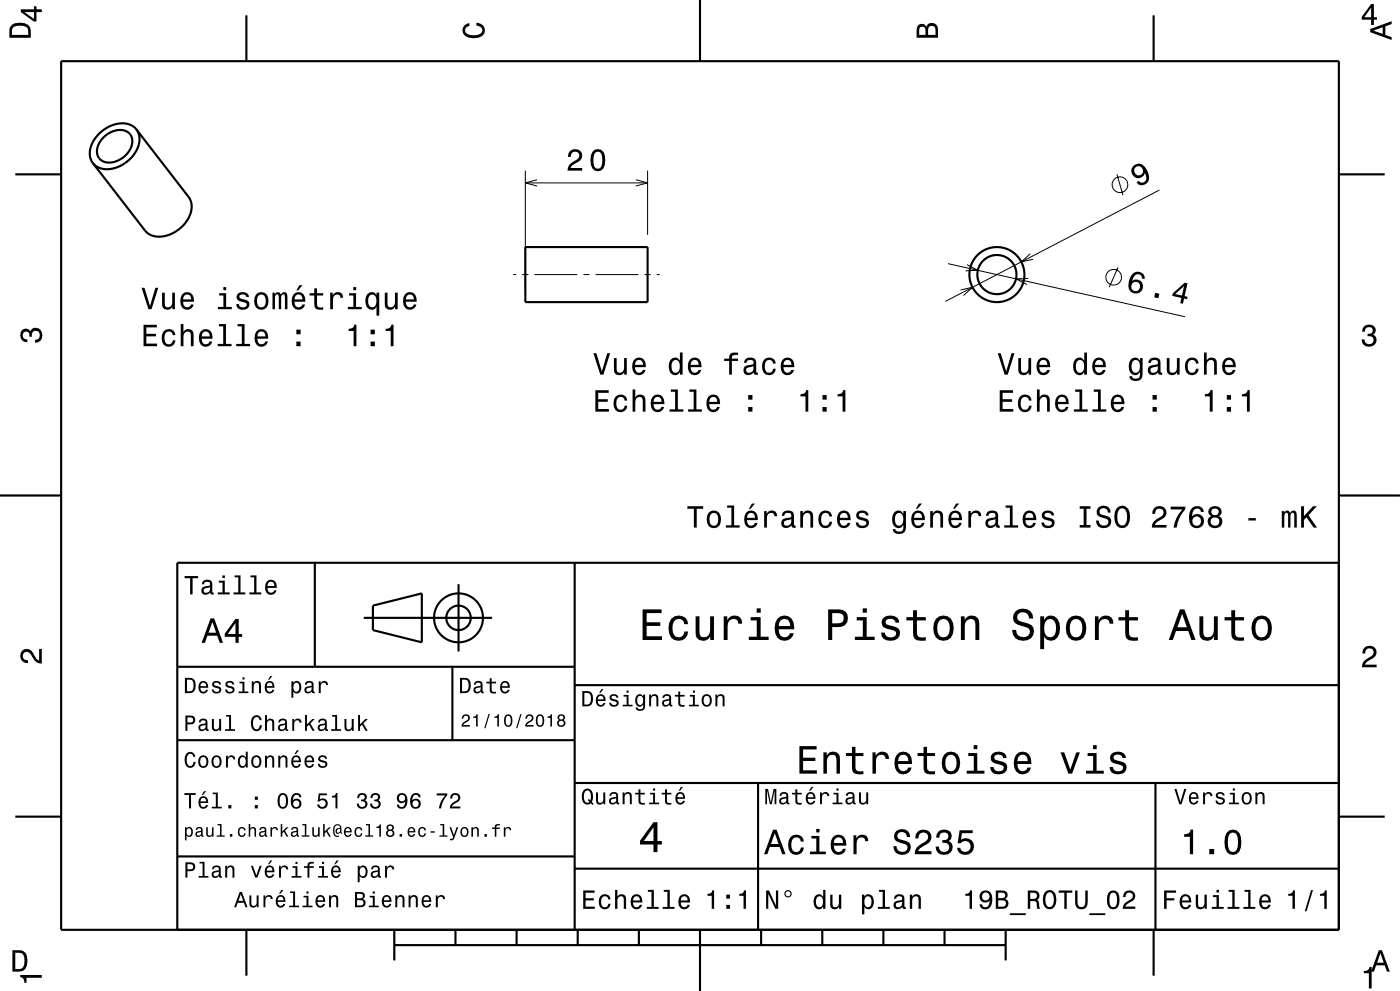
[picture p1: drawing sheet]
<svg xmlns="http://www.w3.org/2000/svg" width="229mm" height="162mm" viewBox="0 0 229 162" stroke-linecap="round" stroke-linejoin="round" font-family="sans-serif">
<g fill="none" stroke="#000" stroke-width=".16">
<path d="M85.9 27.9v19.5M85.9 29.9h20M87.9 29.4l-2 .5 2 .5M104 29.4l1.9 .5-1.9 .5M105.9 27.9v10.5M182.7 28.5l1 3.4M189.6 31.1l-35 18.2M83.9 44.9h.5M85.4 44.9h1M87.4 44.9h7M95.4 44.9h1M97.4 44.9h7"/>
<path d="M105.4 44.9h1M107.4 44.9h.5M155.1 43.1l38.7 8.7M157.1 47.4l2-.4-1.5 1.3M158.2 43.3l1.7 .9-2 .1M168.2 45.5l-2 .1 1.8 .9M168.5 41.5l-1.4 1.3 1.9-.4M182.9 43.7l-1.5 3.3"/>
<circle cx="183.2" cy="30.2" r="1.28"/>
<circle cx="182.2" cy="45.3" r="1.28"/>
</g>
<g fill="none" stroke="#000" stroke-width=".35">
<path d="M10 10h209v142h-209zM40.3 2.5v7.5M114.5 0v10M188.7 2.5v7.5M2.5 28.5h7.5M17 22.4a3.3 3.3 0 0 1 4-.7 2.44 2.44 0 0 1-.3 3.5 3.3 3.3 0 0 1-4.2 .9 2.32 2.32 0 0 1 .1-3.3zM22.3 21.2a3.7 3.7 0 0 0-4.6-.4 5 5 0 0 0-2.9 5l.4 .9M22.3 21.2a3.6 3.6 0 0 1-.7 4.5 4.9 4.9 0 0 1-5.7 1.6l-.7-.6M22.3 21.2l8.5 11a3.6 3.6 0 0 1-.7 4.5 4.9 4.9 0 0 1-5.7 1.6l-.7-.6-8.5-11M219 28.5h7.5M85.9 40.4h20v9h-20zM0 81h10"/>
<path d="M51.5 92v17M61 99l8-2v8l-8-2zM75 95.5v11M94 92v60M219 81h10M219 92h-190v60M29 109h65M59.5 101h21M74 109v12M94 112h125M2.5 133.5h7.5M29 121h65"/>
<path d="M94 128h125M124 128v24M189 128v24M219 133.5h7.5M29 140h65M40.3 152v7.5M64.5 154.5h100M64.5 152v5M74.5 152v2.5M84.5 152v2.5M94 142h125M94.5 152v2.5"/>
<path d="M104.5 152v2.5M114.5 152v10M124.5 152v2.5M134.5 152v2.5M144.5 152v2.5M154.5 152v2.5M164.5 152v5M188.7 152v7.5"/>
<circle cx="163.1" cy="44.9" r="4.5"/>
<circle cx="163.1" cy="44.9" r="3.2"/>
<circle cx="75" cy="101" r="2"/>
<circle cx="75" cy="101" r="4"/>
</g>
<g fill="#000">
<path d="M2 4a2.19 2.19 0 0 0-.5 2.2h3.5v-1.2a1.42 1.42 0 0 0-1.7-1.3l-.8 .1zM2.3 4.4a2.13 2.13 0 0 1 2.2 .3l.1 1h-2.6v-1z" fill-rule="evenodd"/>
<path d="M3.4 1.5v.5l2.1 1.5h.5v-1.5h.8v-.5h-.8v-.5h-.4v.5zM4 2h1.6v1.1z" fill-rule="evenodd"/>
<path d="M75.9 4.2l.9-.4v.4a.7 .7 0 0 0-.7 .6 .7 .7 0 0 0 .3 .7 2.28 2.28 0 0 0 2.4-.2 .78 .78 0 0 0-.1-.8 .78 .78 0 0 0-.8-.3v-.5a1.24 1.24 0 0 1 1.4 1.1 1.24 1.24 0 0 1-1 1.4 2.23 2.23 0 0 1-2.5-.7l-.2-.5 .1-.5z" fill-rule="evenodd"/>
<path d="M150.2 4.2l-.3 .7v1.3h3.5v-1.3a.98 .98 0 0 0-.7-1.1 .98 .98 0 0 0-1.2 .6 .84 .84 0 0 0-1.3-.2zM150.5 4.5a.54 .54 0 0 1 .6-.1 .54 .54 0 0 1 .3 .6v.7h-1zM152 4.4a.62 .62 0 0 1 .7-.1 .62 .62 0 0 1 .3 .6v.8h-1.2z" fill-rule="evenodd"/>
<path d="M224.3 .7l-1.6 2.1v.4h1.6v.9h.4v-.9h.5v-.4h-.5v-2.1zM224.3 1.2v1.6h-1.1z" fill-rule="evenodd"/>
<path d="M224.1 4.7v.6l3.5 1.2v-.4l-1-.4v-1.4l1-.4v-.4zM224.6 5l1.6-.5v1z" fill-rule="evenodd"/>
<path d="M93.2 24.7l-.2 .4-.1 .5h.5a.71 .71 0 0 1 .5-.8 .71 .71 0 0 1 .8 .5 .71 .71 0 0 1-.5 .9 1.8 1.8 0 0 0-1.4 1.7h2.4v-.4h-1.9a1.69 1.69 0 0 1 1.2-1 1.15 1.15 0 0 0 .5-1.7 1.15 1.15 0 0 0-1.8-.1zM96.9 24.8a3.1 3.1 0 0 0 0 2.7 1.13 1.13 0 0 0 1.2 .5 1.13 1.13 0 0 0 .8-1 2.31 2.31 0 0 0-.6-2.5l-.5-.1-.5 .1zM97.5 24.9l.3-.1 .3 .1a2.37 2.37 0 0 1 0 2.6l-.3 .1-.3-.1a2.37 2.37 0 0 1 0-2.6z" fill-rule="evenodd"/>
<path d="M185.3 27.2a1.15 1.15 0 0 0 .3 1.8 1.15 1.15 0 0 0 1.7-.7 1.03 1.03 0 0 1-.2 1.5 .56 .56 0 0 1-.8-.2l-.4 .2a1.15 1.15 0 0 0 1.4 .4 1.15 1.15 0 0 0 .7-1.3 2.98 2.98 0 0 0-1.3-2.1l-.5-.1-.5 .2zM185.5 27.9a.75 .75 0 0 1 1.5 0 .75 .75 0 0 1-1.5 0z" fill-rule="evenodd"/>
<path d="M3.6 54a.86 .86 0 0 1 1.4 .2 1.06 1.06 0 0 1 1.2-.6 1.06 1.06 0 0 1 .7 1.2 1.1 1.1 0 0 1-1.2 1.2v-.4a.73 .73 0 0 0 .8-1 .73 .73 0 0 0-1.1-.3l-.2 .8h-.4a.6 .6 0 0 0-.6-.9 .6 .6 0 0 0-.4 .9l.3 .4h.4v.4a1.15 1.15 0 0 1-1.2-.6 1.15 1.15 0 0 1 .3-1.3z" fill-rule="evenodd"/>
<path d="M23.5 53.1v3.5h2.2v-.4h-1.8v-1.2h1.6v-.4h-1.6v-1.1h1.8v-.4zM26.8 54.2a1.81 1.81 0 0 0 .3 2.4 1.11 1.11 0 0 0 1.6-1h-.4a.67 .67 0 0 1-.7 .7 .67 .67 0 0 1-.7-.6 1.12 1.12 0 0 1 .7-1.5 .59 .59 0 0 1 .7 .6h.4a1.09 1.09 0 0 0-.8-1 1.09 1.09 0 0 0-1.1 .4zM29.6 53v3.6h.4v-1.6a.63 .63 0 0 1 .4-.7 .63 .63 0 0 1 .8 .3v2h.5v-1.8a.88 .88 0 0 0-.6-1 .88 .88 0 0 0-1.1 .5v-1.3zM32.8 54.2a1.54 1.54 0 0 0 .8 2.5 1.06 1.06 0 0 0 1.1-.9h-.4l-.2 .4-.4 .1a.75 .75 0 0 1-.7-.9h1.8a1.17 1.17 0 0 0-.5-1.4 1.17 1.17 0 0 0-1.5 .2zM33.2 54.4a.66 .66 0 0 1 .8-.1 .66 .66 0 0 1 .3 .7h-1.3zM35.8 53v.4h.7v2.8h-.9v.4h2.3v-.4h-.9v-3.2zM38.9 53v.4h.7v2.8h-1v.4h2.3v-.4h-.9v-3.2zM41.9 54.2a1.84 1.84 0 0 0 .4 2.4 1.11 1.11 0 0 0 1.5-.8h-.4l-.2 .4-.4 .1a.75 .75 0 0 1-.7-.9h1.8a1.17 1.17 0 0 0-.5-1.4 1.17 1.17 0 0 0-1.5 .2zM42.3 54.4a.66 .66 0 0 1 .8-.1 .66 .66 0 0 1 .3 .7h-1.3zM48.5 55.8v.8h.7v-.8zM48.5 53.9v.7h.7v-.7z" fill-rule="evenodd"/>
<path d="M23.2 47l1.1 3.5h.5l1.1-3.5h-.5l-.9 3-.9-3zM26.5 47.8v1.8a.89 .89 0 0 0 .6 1 .89 .89 0 0 0 1.1-.5v.4h.4v-2.7h-.4v1.6a.65 .65 0 0 1-.4 .8 .65 .65 0 0 1-.8-.3v-2.1zM29.8 48.1a1.54 1.54 0 0 0 .8 2.5 1.06 1.06 0 0 0 1.1-.8h-.5l-.2 .3-.4 .1a.75 .75 0 0 1-.6-.9h1.7a1.16 1.16 0 0 0-.5-1.3 1.16 1.16 0 0 0-1.4 .1zM30.1 48.3a.66 .66 0 0 1 .8-.1 .66 .66 0 0 1 .4 .8h-1.3zM35.9 47.9v.4h.6v1.9h-.9v.3h2.3v-.3h-.9v-2.3zM36.5 46.9v.5h.5v-.5zM39 48a.75 .75 0 0 0-.3 .8 .75 .75 0 0 0 .8 .5l.8 .3a.4 .4 0 0 1 0 .4 .4 .4 0 0 1-.3 .2 .67 .67 0 0 1-.9-.5h-.5a1.1 1.1 0 0 0 1.1 .9 1.1 1.1 0 0 0 1.1-.8 .78 .78 0 0 0-.8-.8l-.7-.2-.2-.3a.61 .61 0 0 1 .6-.4 .61 .61 0 0 1 .6 .5h.4a.98 .98 0 0 0-1.4-.8zM41.9 48.1a1.53 1.53 0 0 0 .8 2.5 1.51 1.51 0 0 0 1.3-1.2 1.51 1.51 0 0 0-.8-1.6l-.5-.1-.4 .1zM42.2 48.4a.67 .67 0 0 1 .7-.2 .67 .67 0 0 1 .5 .5 1.11 1.11 0 0 1-.7 1.6 1.17 1.17 0 0 1-.5-1.9zM44.6 47.8v2.7h.4v-1.8a.5 .5 0 0 1 .3-.6 .41 .41 0 0 1 .3 .5v1.9h.4v-1.8a.5 .5 0 0 1 .4-.6l.2 .1v.4v1.9h.4v-1.8a.69 .69 0 0 0-.5-1l-.3 .1-.3 .3-.1-.2-.4-.2-.2 .1-.2 .3v-.3zM49 46.6l-.5 .9h.3l.7-.9zM48 48.1a1.54 1.54 0 0 0 .8 2.5 1.06 1.06 0 0 0 1.1-.8h-.4l-.3 .3-.3 .1a.75 .75 0 0 1-.7-.9h1.7a1.17 1.17 0 0 0-.4-1.3 1.17 1.17 0 0 0-1.5 .1zM48.4 48.3a.66 .66 0 0 1 .8-.1 .66 .66 0 0 1 .3 .8h-1.3zM51.4 47.1v.8h-.8v.4h.8v1.8l.2 .3 .3 .2h1v-.4a.68 .68 0 0 1-1-.3v-1.6h1v-.4h-1v-.8zM54 47.8v2.7h.5v-1.5a.66 .66 0 0 1 .3-.8 .66 .66 0 0 1 .9 .3v.2h.4a.89 .89 0 0 0-.7-.9 .89 .89 0 0 0-1 .5v-.5zM57.1 47.9v.4h.7v1.9h-.9v.3h2.3v-.3h-1v-2.3zM57.8 46.9v.5h.5v-.5zM60 48.1a1.9 1.9 0 0 0 .4 2.4 .87 .87 0 0 0 1.2-.4v1.5h.4v-3.8h-.4v.5a.88 .88 0 0 0-1.6-.2zM60.4 48.4a.62 .62 0 0 1 .7-.2 .62 .62 0 0 1 .4 .5 1.11 1.11 0 0 1-.6 1.5 1.18 1.18 0 0 1-.5-1.8zM62.9 47.8v1.8a.89 .89 0 0 0 .7 1 .89 .89 0 0 0 1-.5v.4h.4v-2.7h-.4v1.6a.65 .65 0 0 1-.4 .8 .65 .65 0 0 1-.8-.3v-2.1zM66.2 48.1a1.54 1.54 0 0 0 .8 2.5 1.06 1.06 0 0 0 1.1-.8h-.4l-.2 .3-.4 .1a.76 .76 0 0 1-.7-.9h1.8a1.17 1.17 0 0 0-.5-1.3 1.17 1.17 0 0 0-1.5 .1zM66.6 48.3a.66 .66 0 0 1 .8-.1 .66 .66 0 0 1 .3 .8h-1.3z" fill-rule="evenodd"/>
<path d="M57 53.7v.4h.8v2.5h.5v-3.5h-.3a.78 .78 0 0 1-1 .6zM60.6 55.8v.8h.7v-.8zM60.6 53.9v.7h.7v-.7zM63.1 53.7v.4h.8v2.5h.5v-3.5h-.4a.77 .77 0 0 1-.9 .6z" fill-rule="evenodd"/>
<path d="M97.1 57.7l1.1 3.5h.5l1.1-3.5h-.5l-.9 3-.9-3zM100.4 58.5v1.8a.89 .89 0 0 0 .6 1 .89 .89 0 0 0 1.1-.5v.4h.4v-2.7h-.4v1.6a.64 .64 0 0 1-.4 .8 .64 .64 0 0 1-.8-.3v-2.1zM103.7 58.8a1.54 1.54 0 0 0 .8 2.5 1.06 1.06 0 0 0 1.1-.8h-.4l-.3 .3-.3 .1a.76 .76 0 0 1-.7-.9h1.7a1.17 1.17 0 0 0-.5-1.3 1.17 1.17 0 0 0-1.4 .1zM104.1 59a.66 .66 0 0 1 .8-.1 .66 .66 0 0 1 .3 .7h-1.3zM109.7 58.8a1.89 1.89 0 0 0 .3 2.4 .87 .87 0 0 0 1.2-.4v.4h.5v-3.6h-.5v1.4a.89 .89 0 0 0-1.5-.2zM110 59.1a.62 .62 0 0 1 .7-.2 .62 .62 0 0 1 .5 .5 1.11 1.11 0 0 1-.7 1.5 1.19 1.19 0 0 1-.5-1.8zM112.8 58.8a1.54 1.54 0 0 0 .8 2.5 1.06 1.06 0 0 0 1.1-.8h-.4l-.3 .3-.3 .1a.76 .76 0 0 1-.7-.9h1.7a1.16 1.16 0 0 0-.4-1.3 1.16 1.16 0 0 0-1.5 .1zM113.2 59a.66 .66 0 0 1 .8-.1 .66 .66 0 0 1 .3 .7h-1.3zM118.5 58.6v.4h.8v2.2h.4v-2.2h1v-.4h-1a.5 .5 0 0 1 .6-.6h.4v-.3a1.03 1.03 0 0 0-1.4 .7v.2zM122 58.7l-.3 .6h.4a.55 .55 0 0 1 .7-.5 .55 .55 0 0 1 .4 .8h-.2a1.13 1.13 0 0 0-1.4 .9 .73 .73 0 0 0 .8 .8l.5-.1 .4-.3 .1 .3 .6 .1v-.4h-.3v-.2v-1.4a1.02 1.02 0 0 0-.7-.9 1.02 1.02 0 0 0-1 .3zM122.1 60.2l1.1-.3a.77 .77 0 0 1-.1 .8 .77 .77 0 0 1-.9 .1l-.2-.3zM125 58.8a1.53 1.53 0 0 0 .8 2.5 1.05 1.05 0 0 0 1.1-1h-.4a.67 .67 0 0 1-.7 .7 .67 .67 0 0 1-.7-.7 1.12 1.12 0 0 1 .7-1.5 .59 .59 0 0 1 .6 .6h.5a1.09 1.09 0 0 0-.8-.9 1.09 1.09 0 0 0-1.1 .3zM128 58.8a1.54 1.54 0 0 0 .8 2.5 1.06 1.06 0 0 0 1.1-.8h-.5l-.2 .3-.4 .1a.76 .76 0 0 1-.6-.9h1.7a1.16 1.16 0 0 0-.5-1.3 1.16 1.16 0 0 0-1.4 .1zM128.3 59a.66 .66 0 0 1 .8-.1 .66 .66 0 0 1 .4 .7h-1.3z" fill-rule="evenodd"/>
<path d="M163.2 57.7l1.1 3.5h.5l1.1-3.5h-.4l-.9 3-.9-3zM166.6 58.5v1.8a.89 .89 0 0 0 .6 1 .89 .89 0 0 0 1-.5v.4h.5v-2.7h-.5v1.6a.64 .64 0 0 1-.4 .8 .64 .64 0 0 1-.8-.3v-2.1zM169.8 58.8a1.54 1.54 0 0 0 .8 2.5 1.06 1.06 0 0 0 1.1-.8h-.4l-.2 .3-.4 .1a.76 .76 0 0 1-.7-.9h1.8a1.16 1.16 0 0 0-.5-1.3 1.16 1.16 0 0 0-1.5 .1zM170.2 59a.66 .66 0 0 1 .8-.1 .66 .66 0 0 1 .3 .7h-1.3zM175.8 58.8a1.9 1.9 0 0 0 .3 2.4 .88 .88 0 0 0 1.3-.4v.4h.4v-3.6h-.4v1.4a.89 .89 0 0 0-1.6-.2zM176.2 59.1a.62 .62 0 0 1 .6-.2 .62 .62 0 0 1 .5 .5 1.11 1.11 0 0 1-.7 1.5 1.19 1.19 0 0 1-.4-1.8zM179 58.8a1.54 1.54 0 0 0 .8 2.5 1.06 1.06 0 0 0 1-.8h-.4l-.2 .3-.4 .1a.76 .76 0 0 1-.7-.9h1.8a1.17 1.17 0 0 0-.5-1.3 1.17 1.17 0 0 0-1.4 .1zM179.3 59a.66 .66 0 0 1 .8-.1 .66 .66 0 0 1 .3 .7h-1.3zM184.9 58.8a1.9 1.9 0 0 0 .4 2.4 .9 .9 0 0 0 1.2-.4 .77 .77 0 0 1-.7 1.1 .48 .48 0 0 1-.6-.4h-.5a.8 .8 0 0 0 1.1 .8 .99 .99 0 0 0 1.1-1.2v-2.6h-.4v.5l-.4-.4a.89 .89 0 0 0-1.2 .2zM185.3 59.1a.63 .63 0 0 1 .7-.2 .63 .63 0 0 1 .4 .5 1.1 1.1 0 0 1-.6 1.5 1.2 1.2 0 0 1-.5-1.8zM188.1 58.7l-.2 .2v.4h.4a.55 .55 0 0 1 .6-.5 .55 .55 0 0 1 .4 .8h-.2a1.14 1.14 0 0 0-1.4 .9 .73 .73 0 0 0 .9 .8l.4-.1 .4-.3 .1 .3 .6 .1v-.4h-.2l-.1-1.6a1.02 1.02 0 0 0-.6-.9 1.02 1.02 0 0 0-1.1 .3zM188.3 60.2l1.1-.3a.77 .77 0 0 1-.2 .8 .77 .77 0 0 1-.9 .1l-.1-.3zM190.9 58.5v1.8a.89 .89 0 0 0 .6 1 .89 .89 0 0 0 1-.5v.4h.5v-2.7h-.5v1.6a.64 .64 0 0 1-.4 .8 .64 .64 0 0 1-.8-.3v-2.1zM194.1 58.8a1.53 1.53 0 0 0 .9 2.5 1.05 1.05 0 0 0 1.1-1h-.5a.67 .67 0 0 1-.6 .7 .67 .67 0 0 1-.7-.7 1.12 1.12 0 0 1 .7-1.5 .6 .6 0 0 1 .6 .6h.5a1.09 1.09 0 0 0-.8-.9 1.09 1.09 0 0 0-1.2 .3zM196.9 57.6v3.6h.5v-1.5a.63 .63 0 0 1 .4-.8 .63 .63 0 0 1 .8 .4v1.9h.4v-1.7a.88 .88 0 0 0-.6-1 .88 .88 0 0 0-1 .4v-1.3zM200.2 58.8a1.54 1.54 0 0 0 .8 2.5 1.06 1.06 0 0 0 1.1-.8h-.4l-.3 .3-.3 .1a.76 .76 0 0 1-.7-.9h1.7a1.16 1.16 0 0 0-.4-1.3 1.16 1.16 0 0 0-1.5 .1zM200.6 59a.66 .66 0 0 1 .8-.1 .66 .66 0 0 1 .3 .7h-1.3z" fill-rule="evenodd"/>
<path d="M185.3 44.7l-.2 .3a3 3 0 0 0-.4 2.4 1.18 1.18 0 0 0 1.4 .6 1.18 1.18 0 0 0 .8-1.4 1.18 1.18 0 0 0-1.3-.9l-.4 .2a1.03 1.03 0 0 1 1.1-1.1 .58 .58 0 0 1 .5 .7l.4 .1a1.14 1.14 0 0 0-.6-1.1 1.14 1.14 0 0 0-1.3 .2zM185 46.8a.75 .75 0 0 1 1.5 0 .75 .75 0 0 1-1.5 0zM189 47.9l-.2 .7 .7 .2 .1-.8zM191.8 47.9l-.1 .5 1.5 .3-.1 .9 .4 .1 .2-.9 .5 .1 .1-.4-.5-.1 .4-2.1-.4-.1zM192.2 48.1l1.5-1.3-.4 1.5z" fill-rule="evenodd"/>
<path d="M223.1 53.4a1.13 1.13 0 0 1 1.2-.3 1.13 1.13 0 0 1 .7 .9l-.1 .4-.3 .3a1.06 1.06 0 0 1 .5 1.3 1.06 1.06 0 0 1-1.2 .7 1.1 1.1 0 0 1-1.2-1.2h.5a.73 .73 0 0 0 .9 .8 .73 .73 0 0 0 .4-1.2l-.8-.1v-.4a.6 .6 0 0 0 .9-.6 .6 .6 0 0 0-1-.5l-.3 .4v.3h-.5l.1-.5z" fill-rule="evenodd"/>
<path d="M97.4 63.8v3.5h2.2v-.4h-1.8v-1.2h1.6v-.4h-1.6v-1.1h1.8v-.4zM100.7 64.9a1.53 1.53 0 0 0 .8 2.5 1.05 1.05 0 0 0 1.1-1.1h-.4a.67 .67 0 0 1-.6 .7 .67 .67 0 0 1-.7-.6 1.12 1.12 0 0 1 .6-1.5 .6 .6 0 0 1 .7 .6h.4a1.09 1.09 0 0 0-.8-1 1.09 1.09 0 0 0-1.1 .4zM103.5 63.7v3.6h.4v-1.6a.64 .64 0 0 1 .4-.7 .64 .64 0 0 1 .8 .3v2h.5v-1.8a.88 .88 0 0 0-.6-1 .88 .88 0 0 0-1.1 .5v-1.3zM106.7 64.9a1.54 1.54 0 0 0 .8 2.5 1.05 1.05 0 0 0 1.1-.9h-.4l-.2 .4-.4 .1a.75 .75 0 0 1-.7-.9h1.8a1.16 1.16 0 0 0-.5-1.4 1.16 1.16 0 0 0-1.5 .2zM107.1 65.1a.66 .66 0 0 1 .8-.1 .66 .66 0 0 1 .3 .7h-1.3zM109.7 63.7v.3h.7v2.9h-.9v.4h2.3v-.4h-.9v-3.2zM112.8 63.7v.3h.7v2.9h-.9v.4h2.2v-.4h-.9v-3.2zM115.9 64.9a1.54 1.54 0 0 0 .7 2.5 1.06 1.06 0 0 0 1.1-.9h-.4l-.2 .4-.4 .1a.75 .75 0 0 1-.7-.9h1.8a1.16 1.16 0 0 0-.5-1.4 1.16 1.16 0 0 0-1.4 .2zM116.2 65.1a.66 .66 0 0 1 .8-.1 .66 .66 0 0 1 .3 .7h-1.3zM122.4 66.5v.8h.7v-.8zM122.4 64.6v.7h.7v-.7z" fill-rule="evenodd"/>
<path d="M130.9 64.4v.4h.9v2.5h.4v-3.5h-.3a.77 .77 0 0 1-1 .6zM134.5 66.5v.8h.7v-.8zM134.5 64.6v.7h.7v-.7zM137 64.4v.4h.8v2.5h.5v-3.5h-.4a.77 .77 0 0 1-.9 .6z" fill-rule="evenodd"/>
<path d="M163.5 63.8v3.5h2.2v-.4h-1.7v-1.2h1.6v-.4h-1.6v-1.1h1.7v-.4zM166.8 64.9a1.52 1.52 0 0 0 .8 2.5 1.05 1.05 0 0 0 1.1-1.1h-.4a.67 .67 0 0 1-.6 .7 .67 .67 0 0 1-.7-.6 1.12 1.12 0 0 1 .7-1.5 .6 .6 0 0 1 .6 .6h.4a1.09 1.09 0 0 0-.7-1 1.09 1.09 0 0 0-1.2 .4zM169.6 63.7v3.6h.5v-1.6a.63 .63 0 0 1 .4-.7 .63 .63 0 0 1 .7 .3l.1 2h.4v-1.8a.88 .88 0 0 0-.6-1 .88 .88 0 0 0-1 .5v-1.3zM172.9 64.9a1.54 1.54 0 0 0 .8 2.5 1.06 1.06 0 0 0 1.1-.9h-.5l-.2 .4-.4 .1a.76 .76 0 0 1-.7-.9h1.8a1.17 1.17 0 0 0-.5-1.4 1.17 1.17 0 0 0-1.4 .2zM173.2 65.1a.66 .66 0 0 1 .8-.1 .66 .66 0 0 1 .4 .7h-1.4zM175.9 63.7v.3h.7v2.9h-.9v.4h2.2v-.4h-.9v-3.2zM178.9 63.7v.3h.7v2.9h-.9v.4h2.3v-.4h-.9v-3.2zM182 64.9a1.54 1.54 0 0 0 .8 2.5 1.06 1.06 0 0 0 1.1-.9h-.5l-.2 .4-.4 .1a.76 .76 0 0 1-.7-.9h1.8a1.17 1.17 0 0 0-.5-1.4 1.17 1.17 0 0 0-1.4 .2zM182.3 65.1a.66 .66 0 0 1 .8-.1 .66 .66 0 0 1 .4 .7h-1.4zM188.5 66.5v.8h.7v-.8zM188.5 64.6v.7h.7v-.7z" fill-rule="evenodd"/>
<path d="M197.1 64.4v.4h.8v2.5h.5v-3.5h-.4a.77 .77 0 0 1-.9 .6zM200.7 66.5v.8h.7v-.8zM200.7 64.6v.7h.7v-.7zM203.1 64.4v.4h.9v2.5h.4v-3.5h-.3a.77 .77 0 0 1-1 .6z" fill-rule="evenodd"/>
<path d="M30.2 94.2v.3h.9v2.7h.4v-2.7h.9v-.3zM33.3 95l-.3 .5h.4a.47 .47 0 0 1 .6-.4 .47 .47 0 0 1 .3 .6l-.2 .1a.97 .97 0 0 0-1.2 .8 .63 .63 0 0 0 .7 .6l.4-.1 .4-.2 .1 .2 .5 .1v-.3l-.3-.1v-1.3a.87 .87 0 0 0-.6-.7 .87 .87 0 0 0-.8 .2zM33.4 96.3l.9-.3a.66 .66 0 0 1-.1 .7 .66 .66 0 0 1-.8 .1l-.1-.3zM35.8 94.9v.3h.6v1.6h-.8v.4h2v-.4h-.8v-1.9zM36.4 94.1v.4h.4v-.4zM38.4 94.1v.3h.6v2.4h-.8v.4h1.9v-.4h-.8v-2.7zM41 94.1v.3h.6v2.4h-.8v.4h1.9v-.4h-.7v-2.7zM43.6 95.1a1.32 1.32 0 0 0 .7 2.1 .9 .9 0 0 0 .9-.7h-.3l-.2 .3-.4 .1a.64 .64 0 0 1-.5-.8h1.5a1 1 0 0 0-.4-1.2 1 1 0 0 0-1.3 .2zM43.9 95.3a.57 .57 0 0 1 .7-.1 .57 .57 0 0 1 .3 .6h-1.1z" fill-rule="evenodd"/>
<path d="M112.4 82.8v.4h1.1v3.1h.5v-3.1h1v-.4zM115.9 83.8a1.53 1.53 0 0 0 .9 2.5 1.51 1.51 0 0 0 1.2-1.2 1.51 1.51 0 0 0-.7-1.6l-.5-.1-.5 .1zM116.2 84.1a.67 .67 0 0 1 .7-.2 .67 .67 0 0 1 .5 .5 1.11 1.11 0 0 1-.6 1.6 1.17 1.17 0 0 1-.6-1.9zM118.9 82.6v.4h.7v2.9h-.9v.4h2.3v-.4h-.9v-3.3zM123 82.3l-.5 .9h.3l.7-.9zM122 83.8a1.54 1.54 0 0 0 .8 2.5 1.06 1.06 0 0 0 1.1-.8h-.4l-.2 .3-.4 .1a.75 .75 0 0 1-.7-.9h1.8a1.16 1.16 0 0 0-.5-1.3 1.16 1.16 0 0 0-1.5 .1zM122.4 84a.66 .66 0 0 1 .8-.1 .66 .66 0 0 1 .3 .8h-1.3zM125 83.5v2.8h.4v-1.6a.66 .66 0 0 1 .4-.8 .66 .66 0 0 1 .8 .3l.1 .2h.4a.89 .89 0 0 0-.7-.9 .89 .89 0 0 0-1 .5v-.5zM128.2 83.7l-.2 .2-.1 .4h.4a.55 .55 0 0 1 .7-.5 .55 .55 0 0 1 .3 .8h-.2a1.14 1.14 0 0 0-1.3 .9 .73 .73 0 0 0 .8 .8l.5-.1 .4-.3 .1 .3 .5 .1v-.4h-.2v-1.6a1.02 1.02 0 0 0-1.7-.6zM128.3 85.2l1.1-.3a.77 .77 0 0 1-.2 .8 .77 .77 0 0 1-.9 .1l-.1-.3zM130.9 83.5v2.8h.4v-1.6a.63 .63 0 0 1 .4-.8 .63 .63 0 0 1 .8 .4l.1 2h.4v-1.8a.89 .89 0 0 0-.6-1 .89 .89 0 0 0-1.1 .5v-.5zM134.2 83.8a1.81 1.81 0 0 0 .3 2.5 1.11 1.11 0 0 0 1.6-1h-.4a.67 .67 0 0 1-.6 .7 .67 .67 0 0 1-.7-.6 1.12 1.12 0 0 1 .6-1.6 .59 .59 0 0 1 .7 .6h.4a1.09 1.09 0 0 0-.8-.9 1.09 1.09 0 0 0-1.1 .3zM137.2 83.8a1.54 1.54 0 0 0 .8 2.5 1.06 1.06 0 0 0 1.1-.8h-.4l-.3 .3-.3 .1a.76 .76 0 0 1-.7-.9h1.7a1.16 1.16 0 0 0-.4-1.3 1.16 1.16 0 0 0-1.5 .1zM137.6 84a.66 .66 0 0 1 .8-.1 .66 .66 0 0 1 .3 .8h-1.3zM140.3 83.7a.75 .75 0 0 0-.2 .8 .75 .75 0 0 0 .7 .5l.8 .3a.4 .4 0 0 1 .1 .4 .4 .4 0 0 1-.4 .2 .67 .67 0 0 1-.9-.5h-.4a1.1 1.1 0 0 0 1 .9 1.1 1.1 0 0 0 1.2-.8 .78 .78 0 0 0-.9-.8l-.7-.2-.1-.3a.61 .61 0 0 1 .6-.4 .61 .61 0 0 1 .5 .5h.5a.98 .98 0 0 0-1.5-.8zM146.2 83.8a1.9 1.9 0 0 0 .3 2.5 .9 .9 0 0 0 1.3-.5 .77 .77 0 0 1-.7 1.1l-.5-.1-.1-.3h-.5a.8 .8 0 0 0 1.1 .8 .98 .98 0 0 0 1.1-1.2v-2.6h-.4v.5l-.4-.4a.89 .89 0 0 0-1.2 .2zM146.6 84.1a.63 .63 0 0 1 .7-.2 .63 .63 0 0 1 .4 .5 1.1 1.1 0 0 1-.6 1.5 1.2 1.2 0 0 1-.5-1.8zM150.3 82.3l-.5 .9h.3l.7-.9zM149.4 83.8a1.54 1.54 0 0 0 .7 2.5 1.06 1.06 0 0 0 1.1-.8h-.4l-.2 .3-.4 .1a.75 .75 0 0 1-.7-.9h1.8a1.17 1.17 0 0 0-.5-1.3 1.17 1.17 0 0 0-1.4 .1zM149.7 84a.66 .66 0 0 1 .8-.1 .66 .66 0 0 1 .3 .8h-1.3zM152.2 83.5v2.8h.4v-1.6a.63 .63 0 0 1 .4-.8 .63 .63 0 0 1 .8 .4v2h.5v-1.8a.89 .89 0 0 0-.7-1 .89 .89 0 0 0-1 .5v-.5zM156.4 82.3l-.5 .9h.3l.7-.9zM155.4 83.8a1.54 1.54 0 0 0 .8 2.5 1.06 1.06 0 0 0 1.1-.8h-.4l-.2 .3-.4 .1a.75 .75 0 0 1-.7-.9h1.8a1.16 1.16 0 0 0-.5-1.3 1.16 1.16 0 0 0-1.5 .1zM155.8 84a.66 .66 0 0 1 .8-.1 .66 .66 0 0 1 .3 .8h-1.3zM158.4 83.5v2.8h.4v-1.6a.66 .66 0 0 1 .4-.8 .66 .66 0 0 1 .8 .3l.1 .2h.4a.89 .89 0 0 0-.7-.9 .89 .89 0 0 0-1 .5v-.5zM161.6 83.7l-.3 .6h.4a.55 .55 0 0 1 .7-.5 .55 .55 0 0 1 .3 .8h-.2a1.14 1.14 0 0 0-1.3 .9 .72 .72 0 0 0 .8 .8l.5-.1 .4-.3 .1 .3 .5 .1v-.4h-.2v-.2v-1.4a1.02 1.02 0 0 0-.7-.9 1.02 1.02 0 0 0-1 .3zM161.7 85.2l1.1-.3a.77 .77 0 0 1-.2 .8 .77 .77 0 0 1-.9 .1l-.1-.3zM164.5 82.6v.4h.7v2.9h-.9v.4h2.2v-.4h-.9v-3.3zM167.6 83.8a1.54 1.54 0 0 0 .8 2.5 1.06 1.06 0 0 0 1.1-.8h-.5l-.2 .3-.4 .1a.76 .76 0 0 1-.7-.9h1.8a1.16 1.16 0 0 0-.5-1.3 1.16 1.16 0 0 0-1.4 .1zM167.9 84a.66 .66 0 0 1 .8-.1 .66 .66 0 0 1 .3 .8h-1.3zM170.7 83.7a.75 .75 0 0 0-.3 .8 .75 .75 0 0 0 .8 .5l.8 .3a.4 .4 0 0 1 0 .4 .4 .4 0 0 1-.3 .2 .67 .67 0 0 1-.9-.5h-.5a1.1 1.1 0 0 0 1.1 .9 1.1 1.1 0 0 0 1.1-.8 .78 .78 0 0 0-.8-.8l-.7-.2-.2-.3a.61 .61 0 0 1 .6-.4 .61 .61 0 0 1 .6 .5h.4a.98 .98 0 0 0-1.4-.8zM176.6 82.8v.4h.7v2.6h-.7v.5h1.8v-.5h-.7v-2.6h.7v-.4zM179.7 82.9a.96 .96 0 0 0-.3 1.1 .96 .96 0 0 0 .9 .6 .88 .88 0 0 1 1 .7 .8 .8 0 0 1-.9 .6 .8 .8 0 0 1-.7-.8h-.4a1.26 1.26 0 0 0 1.2 1.2 1.26 1.26 0 0 0 1.3-1.1 1.02 1.02 0 0 0-1.1-.9 .71 .71 0 0 1-.9-.7 .7 .7 0 0 1 .8-.5 .7 .7 0 0 1 .6 .7h.5a1.16 1.16 0 0 0-.7-1.1 1.16 1.16 0 0 0-1.3 .2zM182.6 83.1a2.85 2.85 0 0 0 0 2.8 1.19 1.19 0 0 0 1.3 .4 1.19 1.19 0 0 0 .9-1 2.23 2.23 0 0 0-.7-2.5 1.17 1.17 0 0 0-1.5 .3zM183.2 83.2l.4-.1a1.15 1.15 0 0 1 .8 1.4 1.14 1.14 0 0 1-.8 1.4 1.13 1.13 0 0 1-.9-1.4l.1-.6 .2-.5zM188.8 83l-.2 .4-.1 .6h.4a.7 .7 0 0 1 .6-.8 .7 .7 0 0 1 .8 .5 .7 .7 0 0 1-.5 .8 1.8 1.8 0 0 0-1.4 1.8h2.4v-.5h-1.9a1.71 1.71 0 0 1 1.2-.9 1.15 1.15 0 0 0 .5-1.8 1.15 1.15 0 0 0-1.8-.1zM191.5 82.8v.5h1.9a5.2 5.2 0 0 0-1.4 3h.5a5.3 5.3 0 0 1 1.4-3.1v-.4zM195 83l-.3 .5a2.93 2.93 0 0 0 .1 2.4 1.18 1.18 0 0 0 1.6 .3 1.18 1.18 0 0 0 .4-1.5 1.18 1.18 0 0 0-1.5-.6l-.3 .3a1.02 1.02 0 0 1 .8-1.3 .58 .58 0 0 1 .7 .6h.4a1.12 1.12 0 0 0-.7-.9 1.12 1.12 0 0 0-1.2 .2zM195 85.2a.75 .75 0 0 1 1.5 0 .75 .75 0 0 1-1.5 0zM197.9 83a.83 .83 0 0 0 .2 1.4 1.05 1.05 0 0 0-.5 1.2 1.05 1.05 0 0 0 1.1 .8 1.05 1.05 0 0 0 1.2-.8 1.05 1.05 0 0 0-.5-1.2 .89 .89 0 0 0 .4-1.1 .89 .89 0 0 0-1.1-.6zM198 85.3a.71 .71 0 0 1 1.4 0 .71 .71 0 0 1-1.4 0zM198.1 83.7a.6 .6 0 0 1 1.2 0 .6 .6 0 0 1-1.2 0zM204.2 84.7v.4h1.2v-.4zM209.7 83.5v2.8h.4v-1.9a.5 .5 0 0 1 .3-.6 .41 .41 0 0 1 .3 .5v2h.4v-1.9a.51 .51 0 0 1 .4-.6l.2 .2v.3v2h.4v-1.9a.69 .69 0 0 0-.5-1l-.3 .1-.3 .3-.1-.2-.4-.2-.2 .1-.2 .3v-.3zM212.8 82.8v3.5h.5v-1.3l.4-.4 1.2 1.7h.5l-1.4-2.1 1.4-1.4h-.6l-1.5 1.6v-1.6z" fill-rule="evenodd"/>
<path d="M3.6 106.4a1.22 1.22 0 0 1 2 .7l.4 .6 .4 .3v-1.9h.4v2.4a1.8 1.8 0 0 1-1.7-1.4 .71 .71 0 0 0-.9-.5 .71 .71 0 0 0-.5 .8 .71 .71 0 0 0 .9 .5v.5a1.18 1.18 0 0 1-1.2-.7 1.18 1.18 0 0 1 .2-1.3z" fill-rule="evenodd"/>
<path d="M30.3 117v2.5h.4v-1.1a.95 .95 0 0 0 1.2-.7 .66 .66 0 0 0-.7-.7zM30.7 117.3a.8 .8 0 0 1 .9 .2 .43 .43 0 0 1-.1 .5 .43 .43 0 0 1-.4 .1h-.4zM32.7 117.6l-.2 .5h.3a.39 .39 0 0 1 .5-.4 .39 .39 0 0 1 .3 .6h-.2a.7 .7 0 0 0-.8 .2 .7 .7 0 0 0 0 .9 .75 .75 0 0 0 1.1-.2v.2l.4 .1v-.3h-.1l-.1-1.1a.72 .72 0 0 0-.4-.6 .72 .72 0 0 0-.8 .1zM32.8 118.7l.8-.2a.55 .55 0 0 1-.1 .6 .55 .55 0 0 1-.7 .1zM34.7 117.5v1.3a.63 .63 0 0 0 .4 .7 .63 .63 0 0 0 .8-.3v.3h.3v-2h-.4v1.2a.46 .46 0 0 1-.2 .5 .46 .46 0 0 1-.6-.2v-1.5zM37 116.9v.3h.5v2h-.7v.3h1.6v-.3h-.6v-2.3zM41.3 117.2a1.8 1.8 0 0 0 .3 2.3 .9 .9 0 0 0 1.3-1h-.4a.58 .58 0 0 1-.8 .7 1.49 1.49 0 0 1 0-1.9 .51 .51 0 0 1 .8 .4h.3a.85 .85 0 0 0-.6-.8 .85 .85 0 0 0-.9 .3zM43.3 116.9v2.6h.4v-1.1a.45 .45 0 0 1 .3-.7 .45 .45 0 0 1 .5 .6v1.2h.4v-1.3a.63 .63 0 0 0-.5-.7 .63 .63 0 0 0-.7 .3v-.9zM45.7 117.6l-.2 .5h.3a.39 .39 0 0 1 .5-.4 .39 .39 0 0 1 .3 .6h-.2a.7 .7 0 0 0-.8 .2 .7 .7 0 0 0 0 .9 .76 .76 0 0 0 1.1-.2v.2l.4 .1v-.3h-.1l-.1-1.1a.72 .72 0 0 0-.4-.6 .72 .72 0 0 0-.8 .1zM45.8 118.7l.8-.2a.55 .55 0 0 1-.1 .6 .55 .55 0 0 1-.6 .1zM47.8 117.5v2h.3v-1.1a.47 .47 0 0 1 .3-.6 .47 .47 0 0 1 .6 .2v.1h.3a.64 .64 0 0 0-.5-.6 .64 .64 0 0 0-.7 .4v-.4zM49.9 116.9v2.6h.3v-.7l.3-.3 .6 1h.4l-.7-1.2 .7-.8h-.4l-.9 .9v-1.5zM52.2 117.6l-.2 .5h.3a.39 .39 0 0 1 .5-.4 .39 .39 0 0 1 .3 .6h-.2a.7 .7 0 0 0-.8 .2 .7 .7 0 0 0 0 .9 .75 .75 0 0 0 1.1-.2v.2l.5 .1v-.3h-.2v-.1v-1a.72 .72 0 0 0-.5-.6 .72 .72 0 0 0-.8 .1zM52.4 118.7l.7-.2a.55 .55 0 0 1-.1 .6 .55 .55 0 0 1-.6 .1zM54.3 116.9v.3h.5v2h-.6v.3h1.6v-.3h-.7v-2.3zM56.3 117.5v1.3a.64 .64 0 0 0 .5 .7 .64 .64 0 0 0 .8-.3v.3h.3v-2h-.4v1.2a.46 .46 0 0 1-.2 .5 .46 .46 0 0 1-.6-.2v-1.5zM58.6 116.9v2.6h.3v-.7l.3-.3 .6 1h.3l-.7-1.2 .8-.8h-.4l-.9 .9v-1.5z" fill-rule="evenodd"/>
<path d="M30.2 110.8v2.5h.9a1.02 1.02 0 0 0 .9-1.2 .99 .99 0 0 0-.9-1.3zM30.6 111.1l.7 .1a1.35 1.35 0 0 1 0 1.8h-.7zM32.7 111.6a1.1 1.1 0 0 0 .5 1.8 .76 .76 0 0 0 .8-.6h-.3l-.2 .2-.2 .1a.54 .54 0 0 1-.5-.7h1.3a.83 .83 0 0 0-.4-.9 .83 .83 0 0 0-1 .1zM32.9 111.7a.47 .47 0 0 1 .6-.1 .47 .47 0 0 1 .2 .6h-.9zM34.9 111.5a.54 .54 0 0 0-.2 .6 .54 .54 0 0 0 .5 .3l.6 .2a.43 .43 0 0 1-.4 .5 .43 .43 0 0 1-.4-.4h-.3a.76 .76 0 0 0 .8 .7 .76 .76 0 0 0 .7-.9l-.3-.2-.8-.3a.38 .38 0 0 1 .3-.5 .38 .38 0 0 1 .4 .4h.3a.74 .74 0 0 0-.5-.6 .74 .74 0 0 0-.7 .2zM37 111.5a.54 .54 0 0 0-.1 .6 .54 .54 0 0 0 .5 .3l.6 .2a.43 .43 0 0 1-.4 .5 .43 .43 0 0 1-.5-.4h-.3a.76 .76 0 0 0 .9 .7 .76 .76 0 0 0 .6-.9l-.3-.2-.7-.3a.38 .38 0 0 1 .3-.5 .38 .38 0 0 1 .4 .4h.3a.78 .78 0 0 0-1.3-.4zM39.2 111.4v.3h.5v1.3h-.7v.3h1.6v-.3h-.6v-1.6zM39.7 110.7v.4h.3v-.4zM41.2 111.4v1.9h.3v-1.1a.45 .45 0 0 1 .3-.6 .45 .45 0 0 1 .5 .3l.1 1.4h.3v-1.3a.63 .63 0 0 0-.5-.7 .63 .63 0 0 0-.7 .4v-.3zM44.2 110.5l-.4 .6h.3l.5-.6zM43.5 111.6a1.1 1.1 0 0 0 .6 1.8 .75 .75 0 0 0 .8-.6h-.4l-.1 .2-.3 .1a.54 .54 0 0 1-.5-.7h1.3a.83 .83 0 0 0-.4-.9 .83 .83 0 0 0-1 .1zM43.8 111.7a.47 .47 0 0 1 .5-.1 .47 .47 0 0 1 .3 .6h-1zM47.7 111.4v2.7h.3v-1.1a.66 .66 0 0 0 .7 .4 .66 .66 0 0 0 .5-.6 1.08 1.08 0 0 0-.7-1.5l-.3 .1-.2 .3v-.3zM48.1 111.8a.45 .45 0 0 1 .5-.2 .45 .45 0 0 1 .3 .4 .81 .81 0 0 1-.4 1.1 .85 .85 0 0 1-.4-1.3zM50.1 111.5l-.2 .4h.3a.39 .39 0 0 1 .4-.3 .39 .39 0 0 1 .3 .5h-.1a.7 .7 0 0 0-.8 .3 .7 .7 0 0 0-.1 .8 .75 .75 0 0 0 1.1-.1l.1 .2h.4v-.2l-.2-.1v-1.1a.73 .73 0 0 0-.5-.6 .73 .73 0 0 0-.7 .2zM50.2 112.6l.8-.3a.55 .55 0 0 1-.2 .7 .55 .55 0 0 1-.6 0zM52.1 111.4v1.9h.4v-1.1a.47 .47 0 0 1 .2-.6 .47 .47 0 0 1 .6 .2v.2h.4a.64 .64 0 0 0-.5-.7 .64 .64 0 0 0-.8 .4v-.3z" fill-rule="evenodd"/>
<path d="M34.4 101.1l-1.4 4h.5l.4-1.2h1.6l.5 1.2h.5l-1.5-4zM34.7 101.7l.7 1.7h-1.3zM38.5 101.2l-1.7 2.4v.5h1.7v1h.5v-1h.6v-.5h-.6v-2.4zM38.5 101.9v1.7h-1.3z" fill-rule="evenodd"/>
<path d="M75.7 116.9l-.2 .6h.3a.4 .4 0 0 1 .3-.5 .4 .4 0 0 1 .5 .3 .4 .4 0 0 1-.3 .5l-.2 .1a.94 .94 0 0 0-.6 .9h1.4v-.3h-1.1l.5-.4a.67 .67 0 0 0 .5-1 .67 .67 0 0 0-1.1-.2zM77.4 117.2v.2h.5v1.4h.2v-2h-.2a.44 .44 0 0 1-.5 .4zM79.9 116.7l-.7 2.3h.2l.7-2.3zM80.9 117.2v.2h.4v1.4h.3v-2h-.2a.44 .44 0 0 1-.5 .4zM82.6 117a1.16 1.16 0 0 0 .5 1.8 1.16 1.16 0 0 0 .5-1.8 .63 .63 0 0 0-1 0zM82.9 117.1h.4a1.35 1.35 0 0 1 0 1.5h-.4a1.37 1.37 0 0 1 0-1.5zM85.1 116.7l-.7 2.3h.2l.7-2.3zM86.1 116.9l-.2 .6h.3a.4 .4 0 0 1 .3-.5 .4 .4 0 0 1 .5 .3 .4 .4 0 0 1-.3 .5l-.2 .1a.93 .93 0 0 0-.6 .9h1.4v-.3h-1.1l.5-.4a.67 .67 0 0 0 .5-1 .67 .67 0 0 0-1.1-.2zM87.8 117a1.16 1.16 0 0 0 .5 1.8 1.16 1.16 0 0 0 .6-1.8 .63 .63 0 0 0-1.1 0zM88.1 117.1h.4a1.35 1.35 0 0 1 0 1.5h-.4a1.35 1.35 0 0 1 0-1.5zM89.6 117.2v.2h.4v1.4h.3v-2h-.2a.44 .44 0 0 1-.5 .4zM91.4 116.9l-.2 .2a.46 .46 0 0 0 .3 .6 .63 .63 0 0 0-.3 .9 .63 .63 0 0 0 .9 .2 .59 .59 0 0 0 .4-.5 .59 .59 0 0 0-.3-.6 .51 .51 0 0 0 .2-.6 .51 .51 0 0 0-.6-.3zM91.4 118.2a.41 .41 0 0 1 .8 0 .41 .41 0 0 1-.8 0zM91.5 117.3a.34 .34 0 0 1 .6 0 .34 .34 0 0 1-.6 0z" fill-rule="evenodd"/>
<path d="M75.2 110.8v2.5h.9a1.37 1.37 0 0 0 .7-2.2 1.56 1.56 0 0 0-1.6-.3zM75.6 111.1l.7 .1a1.35 1.35 0 0 1 0 1.8h-.7zM77.7 111.5l-.2 .4h.3a.39 .39 0 0 1 .5-.3 .39 .39 0 0 1 .3 .5h-.2a.7 .7 0 0 0-.8 .3 .7 .7 0 0 0 0 .8 .75 .75 0 0 0 1.1-.1v.2h.4v-.2l-.1-.1-.1-1.1a.72 .72 0 0 0-.4-.6 .72 .72 0 0 0-.8 .2zM77.8 112.6l.8-.3a.55 .55 0 0 1-.1 .7 .55 .55 0 0 1-.7 0zM80.1 110.9v.5h-.5v.3h.5v1.3a.75 .75 0 0 0 1 .4v-.3l-.6-.1-.1-.4v-.9h.7v-.3h-.7v-.5zM82 111.6a1.1 1.1 0 0 0 .6 1.8 .76 .76 0 0 0 .8-.6h-.4l-.1 .2-.3 .1a.54 .54 0 0 1-.5-.7h1.3a.83 .83 0 0 0-.4-.9 .83 .83 0 0 0-1 .1zM82.3 111.7a.47 .47 0 0 1 .5-.1 .47 .47 0 0 1 .3 .6h-1z" fill-rule="evenodd"/>
<path d="M95.2 113v2.5h.9a1.02 1.02 0 0 0 .9-1.3 .99 .99 0 0 0-.9-1.2zM95.6 113.3h.7a1.35 1.35 0 0 1 0 1.8l-.7 .1zM98.4 112.7l-.4 .6h.2l.5-.6zM97.7 113.7a1.1 1.1 0 0 0 .5 1.8 .76 .76 0 0 0 .8-.6h-.3l-.2 .3-.2 .1a.54 .54 0 0 1-.5-.7h1.3a.83 .83 0 0 0-.4-1 .83 .83 0 0 0-1 .1zM97.9 113.9a.47 .47 0 0 1 .6-.1 .47 .47 0 0 1 .2 .5h-.9zM99.9 113.6a.54 .54 0 0 0-.2 .6 .54 .54 0 0 0 .5 .4l.6 .2a.43 .43 0 0 1-.4 .5 .43 .43 0 0 1-.4-.4h-.3a.76 .76 0 0 0 .8 .6 .76 .76 0 0 0 .7-.8l-.3-.3-.8-.2a.38 .38 0 0 1 .3-.5 .38 .38 0 0 1 .4 .4h.3a.74 .74 0 0 0-.5-.7 .74 .74 0 0 0-.7 .2zM102 113.6v.3h.5v1.3h-.7v.3h1.7v-.3h-.7v-1.6zM102.5 112.9v.3h.3v-.3zM104.1 113.7a1.12 1.12 0 0 0 .5 1.8h.4l.2-.3a.52 .52 0 0 1-.2 .7 .52 .52 0 0 1-.7-.3h-.3a.78 .78 0 0 0 .9 .6 .78 .78 0 0 0 .6-.8v-1.9h-.3v.4l-.2-.3a.64 .64 0 0 0-.9 .1zM104.4 113.9a.45 .45 0 0 1 .4-.1 .45 .45 0 0 1 .4 .4 .79 .79 0 0 1-.5 1.1 .85 .85 0 0 1-.3-1.4zM106.2 113.5v2h.3v-1.1a.45 .45 0 0 1 .3-.6 .45 .45 0 0 1 .6 .2v1.5h.3v-1.3a.64 .64 0 0 0-.5-.7 .64 .64 0 0 0-.7 .3v-.3zM108.6 113.6l-.2 .5h.3a.39 .39 0 0 1 .4-.4 .39 .39 0 0 1 .3 .6h-.1a.7 .7 0 0 0-.9 .2 .7 .7 0 0 0 0 .9 .76 .76 0 0 0 1.1-.2l.1 .2 .4 .1v-.3h-.2v-1.1a.73 .73 0 0 0-1.2-.5zM108.7 114.7l.8-.2a.55 .55 0 0 1-.2 .6 .55 .55 0 0 1-.6 .1zM110.9 113v.6h-.5v.3h.5l.1 1.3a.75 .75 0 0 0 1 .3v-.3h-.7v-.4v-.9h.7v-.3h-.7v-.6zM112.8 113.6v.3h.5v1.3h-.6v.3h1.6v-.3h-.6v-1.6zM113.3 112.9v.3h.4v-.3zM115 113.7a1.09 1.09 0 0 0 .6 1.8 1.06 1.06 0 0 0 .8-1 1.06 1.06 0 0 0-.8-1zM115.2 113.9a.48 .48 0 0 1 .5-.1 .48 .48 0 0 1 .4 .4 .79 .79 0 0 1-.5 1.1 .84 .84 0 0 1-.4-1.4zM117 113.5v2h.3v-1.1a.45 .45 0 0 1 .3-.6 .45 .45 0 0 1 .6 .2v1.5h.3v-1.3a.63 .63 0 0 0-.4-.7 .63 .63 0 0 0-.8 .3v-.3z" fill-rule="evenodd"/>
<path d="M105.1 99.6v5h3.2v-.6h-2.5v-1.7h2.2v-.6h-2.2v-1.5h2.4v-.6zM109.8 101.2a2.89 2.89 0 0 0 0 3 1.58 1.58 0 0 0 1.7 .5 1.58 1.58 0 0 0 1.1-1.5h-.6a.95 .95 0 0 1-.9 1 .95 .95 0 0 1-1-.9 1.87 1.87 0 0 1 .5-2 .91 .91 0 0 1 1.3 .7h.7a1.56 1.56 0 0 0-1.1-1.3 1.56 1.56 0 0 0-1.7 .5zM113.8 100.8v2.5a1.27 1.27 0 0 0 .9 1.4 1.27 1.27 0 0 0 1.5-.7v.6h.6v-3.8h-.6v2.2a.99 .99 0 0 1-.5 1 .99 .99 0 0 1-1.1 0l-.2-.8v-2.4zM118.4 100.8v3.8h.6v-2.2a.95 .95 0 0 1 .5-1.1 .95 .95 0 0 1 1.2 .3l.1 .4h.6a1.28 1.28 0 0 0-1-1.4 1.28 1.28 0 0 0-1.4 .8v-.6zM122.8 100.9v.5h1v2.7h-1.3v.5h3.2v-.5h-1.3v-3.2zM123.8 99.4v.8h.6v-.8zM127.1 101.2a2.89 2.89 0 0 0 0 3 1.55 1.55 0 0 0 1.6 .5 1.55 1.55 0 0 0 1.1-1.2h-.6l-.3 .5-.5 .2a1.08 1.08 0 0 1-1-1.3h2.5a1.7 1.7 0 0 0-.4-1.8 1.7 1.7 0 0 0-1.8-.3zM127.6 101.5a.94 .94 0 0 1 1.2-.2 .94 .94 0 0 1 .5 1h-1.9zM135.5 99.6v5h.6v-2.1h.8a1.47 1.47 0 0 0 1.8-1.2 1.47 1.47 0 0 0-1.5-1.7zM136.1 100.2h.9a.85 .85 0 0 1 1 .9 .85 .85 0 0 1-1 .8h-.9zM140.1 100.9v.5h1v2.7h-1.3v.5h3.3v-.5h-1.3v-3.2zM141.1 99.4v.8h.7v-.8zM144.6 100.9a1.08 1.08 0 0 0-.3 1.2 1.08 1.08 0 0 0 1 .7l1.1 .4a.57 .57 0 0 1 .2 .6 .57 .57 0 0 1-.5 .4 .96 .96 0 0 1-1.4-.8h-.6a1.6 1.6 0 0 0 1.3 1.4 1.6 1.6 0 0 0 1.7-.8 1.13 1.13 0 0 0-1-1.6l-1.1-.3-.2-.4a.86 .86 0 0 1 .9-.5 .86 .86 0 0 1 .8 .6h.6a1.22 1.22 0 0 0-1.5-1.2l-.6 .1zM149.4 99.8v1.1h-1.1v.5h1.1v2.6l.2 .4 .4 .3h1.4v-.5h-1l-.3-.2-.1-.7v-1.9h1.4v-.5h-1.4v-1.1zM153.1 101.2a2.85 2.85 0 0 0 0 3 1.7 1.7 0 0 0 2 .4 1.7 1.7 0 0 0 .9-1.9 1.7 1.7 0 0 0-.9-1.9 1.7 1.7 0 0 0-2 .4zM153.6 101.6a.96 .96 0 0 1 1-.4 .96 .96 0 0 1 .7 .8 1.88 1.88 0 0 1-.5 2.1 .97 .97 0 0 1-1.4-.8v-1.3zM157.2 100.8v3.8h.6v-2.2a.97 .97 0 0 1 .5-1.1 .97 .97 0 0 1 1.1 .2l.1 .7v2.4h.7v-2.5a1.27 1.27 0 0 0-.9-1.4 1.27 1.27 0 0 0-1.5 .6v-.5zM166.1 99.9a1.38 1.38 0 0 0-.3 1.5 1.38 1.38 0 0 0 1.3 .9l1 .3a.86 .86 0 0 1 .3 1.1 .86 .86 0 0 1-1 .5 1.09 1.09 0 0 1-1.2-1.2h-.7a1.84 1.84 0 0 0 1.4 1.8 1.84 1.84 0 0 0 2.1-1 1.28 1.28 0 0 0-.8-1.9 2.95 2.95 0 0 1-1.8-.7 .97 .97 0 0 1 .9-1.2 .97 .97 0 0 1 1 1.1h.7a1.62 1.62 0 0 0-2.4-1.5zM170.2 100.8v5.3h.6v-2.1a1.32 1.32 0 0 0 1.4 .7 1.32 1.32 0 0 0 1.1-1.1 2.43 2.43 0 0 0-.8-2.8 1.21 1.21 0 0 0-1.7 .5v-.5zM171.1 101.6a.89 .89 0 0 1 .9-.4 .89 .89 0 0 1 .7 .8 1.91 1.91 0 0 1-.5 2.1 .91 .91 0 0 1-1.3-.8v-1.3zM174.8 101.2a2.85 2.85 0 0 0 0 3 1.7 1.7 0 0 0 2 .4 1.7 1.7 0 0 0 .9-1.9 1.7 1.7 0 0 0-.9-1.9 1.7 1.7 0 0 0-2 .4zM175.3 101.6a.96 .96 0 0 1 1-.4 .96 .96 0 0 1 .7 .8 1.88 1.88 0 0 1-.6 2.1 .97 .97 0 0 1-1.3-.8v-1.3zM179.1 100.8v3.8h.6v-2.2a.95 .95 0 0 1 .5-1.1 .95 .95 0 0 1 1.2 .3l.1 .4h.6a1.28 1.28 0 0 0-1-1.4 1.28 1.28 0 0 0-1.4 .8v-.6zM184.1 99.8v1.1h-1.1v.5h1.1v2.6l.2 .4 .4 .3h1.4v-.5h-1l-.3-.2-.1-.7v-1.9h1.4v-.5h-1.4v-1.1zM193 99.6l-1.8 5h.6l.6-1.4h2l.5 1.4h.7l-1.9-5zM193.4 100.3l.7 2.2h-1.5zM196.2 100.8v2.5a1.27 1.27 0 0 0 .9 1.4 1.27 1.27 0 0 0 1.5-.7v.6h.6v-3.8h-.6v2.2a.98 .98 0 0 1-.5 1 .98 .98 0 0 1-1.1 0l-.2-.8v-2.4zM201.4 99.8v1.1h-1.1v.5h1.1v2.6l.2 .4 .4 .3h1.5v-.5h-1.1l-.2-.2-.2-.7v-1.9h1.5v-.5h-1.5v-1.1zM205.1 101.2a2.85 2.85 0 0 0 0 3 1.7 1.7 0 0 0 2.1 .4 1.7 1.7 0 0 0 .9-1.9 1.7 1.7 0 0 0-.9-1.9 1.7 1.7 0 0 0-2.1 .4zM205.6 101.6a.96 .96 0 0 1 1-.4 .96 .96 0 0 1 .7 .8 1.88 1.88 0 0 1-.5 2.1 .97 .97 0 0 1-1.4-.8v-1.3z" fill-rule="evenodd"/>
<path d="M223.2 105.9a1.15 1.15 0 0 1 1.8 .1 1.15 1.15 0 0 1-.6 1.7 1.71 1.71 0 0 0-1.1 1h1.9v.4h-2.4a1.8 1.8 0 0 1 1.4-1.7 .71 .71 0 0 0 .5-.9 .71 .71 0 0 0-.9-.5 .71 .71 0 0 0-.5 .8h-.5l.1-.5z" fill-rule="evenodd"/>
<path d="M30.3 135.2v2.2h.2v-.9a.53 .53 0 0 0 .6 .3 .53 .53 0 0 0 .4-.4 .73 .73 0 0 0 0-.9 .73 .73 0 0 0-.8-.3l-.2 .3v-.3zM30.6 135.6a.36 .36 0 0 1 .4-.2 .36 .36 0 0 1 .3 .3 .52 .52 0 0 1 0 .6 .52 .52 0 0 1-.6 .3 .8 .8 0 0 1-.1-1zM32.2 135.3l-.2 .4h.2a.32 .32 0 0 1 .4-.3 .32 .32 0 0 1 .2 .4h-.1a.52 .52 0 0 0-.7 .3 .52 .52 0 0 0 .4 .7l.5-.2 .1 .2h.3v-.2h-.1v-1a.58 .58 0 0 0-.4-.4 .58 .58 0 0 0-.6 .1zM32.3 136.2l.6-.2a.44 .44 0 0 1-.1 .5 .44 .44 0 0 1-.5 0zM33.7 135.2v1a.51 .51 0 0 0 .4 .6 .51 .51 0 0 0 .6-.3v.3h.2v-1.6h-.2v.9a.37 .37 0 0 1-.2 .5 .37 .37 0 0 1-.5-.2v-1.2zM35.6 134.7v.2h.4v1.7h-.5v.2h1.3v-.2h-.6v-1.9zM37.6 136.3v.5h.4v-.5zM39.1 135.4a.83 .83 0 0 0-.2 1 .83 .83 0 0 0 .9 .4l.3-.3 .1-.3h-.3l-.1 .3a.38 .38 0 0 1-.4 .1 .38 .38 0 0 1-.2-.3 .51 .51 0 0 1 0-.7 .51 .51 0 0 1 .6-.1l.1 .2h.3a.63 .63 0 0 0-.5-.5 .63 .63 0 0 0-.6 .2zM40.7 134.7v2.1h.2v-.9a.36 .36 0 0 1 .3-.5 .36 .36 0 0 1 .4 .2v1.2h.3v-1a.5 .5 0 0 0-.4-.6 .5 .5 0 0 0-.6 .3v-.8zM42.6 135.3l-.2 .4h.3a.32 .32 0 0 1 .3-.3 .32 .32 0 0 1 .3 .4h-.2a.52 .52 0 0 0-.7 .3 .52 .52 0 0 0 .4 .7l.5-.2 .1 .2h.3v-.2l-.1-.2v-.8a.58 .58 0 0 0-.4-.4 .58 .58 0 0 0-.6 .1zM42.7 136.2l.6-.2a.44 .44 0 0 1-.1 .5 .44 .44 0 0 1-.5 0zM44.2 135.2v1.6h.3v-.9a.38 .38 0 0 1 .2-.5 .38 .38 0 0 1 .5 .2v.1h.3a.51 .51 0 0 0-.4-.5 .51 .51 0 0 0-.6 .3v-.3zM45.9 134.7v2.1h.3v-.6l.2-.2 .5 .8h.3l-.6-1 .6-.6h-.3l-.7 .7v-1.2zM47.8 135.3l-.2 .4h.3a.32 .32 0 0 1 .3-.3 .32 .32 0 0 1 .3 .4h-.2a.52 .52 0 0 0-.7 .3 .52 .52 0 0 0 .4 .7l.5-.2 .1 .2h.3v-.2h-.1v-1a.58 .58 0 0 0-.4-.4 .58 .58 0 0 0-.6 .1zM47.9 136.2l.6-.2a.44 .44 0 0 1-.1 .5 .44 .44 0 0 1-.5 0zM49.5 134.7v.2h.4v1.7h-.6v.2h1.3v-.2h-.5v-1.9zM51.1 135.2v1a.51 .51 0 0 0 .3 .6 .51 .51 0 0 0 .6-.3v.3h.3v-1.6h-.3v.9a.37 .37 0 0 1-.2 .5 .37 .37 0 0 1-.5-.2v-1.2zM52.9 134.7v2.1h.2v-.6l.3-.2 .4 .8h.3l-.5-1 .5-.6h-.3l-.7 .7v-1.2zM54.8 134.9a1.51 1.51 0 0 0 .1 1.9h.6v-.2a.49 .49 0 0 1-.8-.4 .96 .96 0 0 1 .5-1.3l.3 .1 .1 .3a.56 .56 0 0 0-.7 .3 .56 .56 0 0 0 .2 .7h.4l.2-.2v.1l.3 .1-.1-.3a.96 .96 0 0 0-.7-1.3zM55.1 135.7l.5-.2-.1 .5-.4 .1zM56.4 135.4a.83 .83 0 0 0-.1 .9 .83 .83 0 0 0 .8 .5l.4-.5h-.2l-.4 .3a.43 .43 0 0 1-.4-.5h1a.66 .66 0 0 0-.2-.8 .66 .66 0 0 0-.9 .1zM56.6 135.5a.38 .38 0 0 1 .5-.1 .38 .38 0 0 1 .2 .5h-.8zM58.2 135.4a.83 .83 0 0 0-.2 1 .83 .83 0 0 0 .9 .4l.3-.3 .1-.3h-.3l-.1 .3a.38 .38 0 0 1-.6-.2 .51 .51 0 0 1 0-.7 .51 .51 0 0 1 .6-.1l.1 .2h.3a.63 .63 0 0 0-.5-.5 .63 .63 0 0 0-.6 .2zM59.9 134.7v.2h.4v1.7h-.6v.2h1.3v-.2h-.5v-1.9zM61.6 135.1v.3h.4v1.4h.3v-2h-.2a.44 .44 0 0 1-.5 .3zM63.4 134.9l-.2 .2a.46 .46 0 0 0 .3 .6 .63 .63 0 0 0-.3 .9 .63 .63 0 0 0 .9 .2 .59 .59 0 0 0 .4-.5 .59 .59 0 0 0-.3-.6 .55 .55 0 0 0 .2-.8 .55 .55 0 0 0-.8-.1zM63.4 136.2a.41 .41 0 0 1 .8 0 .41 .41 0 0 1-.8 0zM63.5 135.3a.35 .35 0 0 1 .7 0 .35 .35 0 0 1-.7 0zM65.4 136.3v.5h.4v-.5zM66.8 135.4a.83 .83 0 0 0-.1 .9 .83 .83 0 0 0 .8 .5l.4-.5h-.2l-.4 .3a.43 .43 0 0 1-.4-.5h1a.66 .66 0 0 0-.2-.8 .66 .66 0 0 0-.9 .1zM67 135.5a.38 .38 0 0 1 .5-.1 .38 .38 0 0 1 .2 .5h-.8zM68.6 135.4a.83 .83 0 0 0-.2 1 .83 .83 0 0 0 .9 .4l.3-.3 .1-.3h-.3l-.1 .3a.38 .38 0 0 1-.4 .1 .38 .38 0 0 1-.2-.3 .51 .51 0 0 1 0-.7 .51 .51 0 0 1 .6-.1l.1 .2h.3a.62 .62 0 0 0-.5-.5 .62 .62 0 0 0-.6 .2zM70.4 135.9v.2h.7v-.2zM72 134.7v.2h.4v1.7h-.5v.2h1.3v-.2h-.5v-1.9zM73.5 135.2l.6 1.7-.1 .2h-.4v.3a.51 .51 0 0 0 .7-.4l.7-1.8h-.3l-.5 1.3-.4-1.3zM75.5 135.4a.83 .83 0 0 0-.1 1 .83 .83 0 0 0 .9 .4 .83 .83 0 0 0 .3-1 .83 .83 0 0 0-.9-.6zM75.7 135.6a.38 .38 0 0 1 .4-.2 .38 .38 0 0 1 .3 .3 .53 .53 0 0 1 0 .7 .53 .53 0 0 1-.6 .2 .78 .78 0 0 1-.1-1zM77.1 135.2v1.6h.3v-.9a.36 .36 0 0 1 .2-.5 .36 .36 0 0 1 .4 .2l.1 1.2h.2v-1a.51 .51 0 0 0-.3-.6 .51 .51 0 0 0-.6 .3v-.3zM79.2 136.3v.5h.4v-.5zM80.5 135.3v.2h.4v1.3h.3v-1.3h.6v-.2h-.6v-.2l.6-.2v-.2a.55 .55 0 0 0-.6 0 .55 .55 0 0 0-.3 .6zM82.4 135.2v1.6h.3v-.9a.38 .38 0 0 1 .2-.5 .38 .38 0 0 1 .4 .2l.1 .1h.2a.51 .51 0 0 0-.4-.5 .51 .51 0 0 0-.6 .3v-.3z" fill-rule="evenodd"/>
<path d="M30.2 129.7v.3h.7v2.2h.3v-2.2h.8v-.3zM33.4 129.3l-.4 .7h.2l.5-.7zM32.7 130.4a1.1 1.1 0 0 0 .5 1.8 .76 .76 0 0 0 .8-.6h-.3l-.2 .3h-.2a.54 .54 0 0 1-.5-.6h1.3a.83 .83 0 0 0-.4-1 .83 .83 0 0 0-1 .1zM32.9 130.6a.47 .47 0 0 1 .6-.1 .47 .47 0 0 1 .2 .5h-.9zM34.8 129.6v.2h.5v2.1h-.6v.3h1.6v-.3h-.7v-2.3zM37.3 131.6v.6h.5v-.6zM41.7 131.6v.6h.5v-.6zM41.7 130.2v.6h.5v-.6zM45.6 130a1.9 1.9 0 0 0 .3 2.1 .81 .81 0 0 0 1.2-.6 1.65 1.65 0 0 0-.5-1.8h-.7zM46 130h.5a1.71 1.71 0 0 1 0 1.9h-.5a1.69 1.69 0 0 1 0-1.9zM47.9 129.8a1.72 1.72 0 0 0 .2 2.4 .83 .83 0 0 0 1.1-.3 .83 .83 0 0 0-.2-1.1 .83 .83 0 0 0-1.1 0 .74 .74 0 0 1 .6-.9 .42 .42 0 0 1 .5 .4h.3a.8 .8 0 0 0-.5-.6 .8 .8 0 0 0-.9 .1zM47.9 131.4a.55 .55 0 0 1 1.1 0 .55 .55 0 0 1-1.1 0zM52.1 129.7l-.1 1.3h.2a.57 .57 0 0 1 .9-.1 .57 .57 0 0 1 0 .9 .57 .57 0 0 1-.9-.3h-.3a.86 .86 0 0 0 1 .8 .86 .86 0 0 0 .6-1.2 .86 .86 0 0 0-1.2-.4l.1-.7h1.1v-.3zM54.3 130.1v.3h.6v1.8h.3v-2.6h-.2a.55 .55 0 0 1-.7 .5zM58.6 129.9l-.2 .6h.3a.44 .44 0 0 1 .3-.6 .44 .44 0 0 1 .6 .2 .44 .44 0 0 1-.2 .6h-.3v.3a.52 .52 0 0 1 .6 .3 .52 .52 0 0 1-.3 .7 .52 .52 0 0 1-.7-.4v-.2h-.3a.84 .84 0 0 0 1.1 .8 .84 .84 0 0 0 .4-1.3l-.2-.1a.69 .69 0 0 0 .2-1 .69 .69 0 0 0-1-.1zM60.8 129.9l-.2 .6h.3a.44 .44 0 0 1 .3-.6 .44 .44 0 0 1 .5 .2 .44 .44 0 0 1-.1 .6h-.4v.3a.52 .52 0 0 1 .7 .3 .52 .52 0 0 1-.3 .7 .52 .52 0 0 1-.7-.4v-.2h-.4a.84 .84 0 0 0 1.1 .8 .84 .84 0 0 0 .4-1.3l-.1-.1a.69 .69 0 0 0 .1-1 .69 .69 0 0 0-.9-.1zM65.1 129.9a.82 .82 0 0 0 0 1.2 .82 .82 0 0 0 1.2-.1 .73 .73 0 0 1-.6 .9 .39 .39 0 0 1-.5-.4h-.3a.88 .88 0 0 0 1.1 .7 .88 .88 0 0 0 .6-1.1 1.01 1.01 0 0 0-.2-1.2 1.01 1.01 0 0 0-1.3 0zM65.2 130.5a.55 .55 0 0 1 1.1 0 .55 .55 0 0 1-1.1 0zM67.5 129.8a1.71 1.71 0 0 0 .1 2.4 .83 .83 0 0 0 1.1-.3 .83 .83 0 0 0-.1-1.1 .83 .83 0 0 0-1.2 0 .74 .74 0 0 1 .6-.9 .42 .42 0 0 1 .5 .4h.3a.8 .8 0 0 0-.5-.6 .8 .8 0 0 0-.8 .1zM67.4 131.4a.55 .55 0 0 1 1.1 0 .55 .55 0 0 1-1.1 0zM71.4 129.7v.3h1.4a3.7 3.7 0 0 0-1 2.2h.4a3.8 3.8 0 0 1 1-2.2v-.3zM73.9 129.9l-.3 .6h.4a.5 .5 0 0 1 .3-.6 .5 .5 0 0 1 .6 .4 .5 .5 0 0 1-.3 .6 1.3 1.3 0 0 0-1 1.3h1.7v-.4h-1.4l.2-.3 .4-.2a.84 .84 0 0 0 .7-1.2 .84 .84 0 0 0-1.3-.2z" fill-rule="evenodd"/>
<path d="M30.4 123.2a1.79 1.79 0 0 0 .3 2.3 .91 .91 0 0 0 1.3-1h-.3a.59 .59 0 0 1-.8 .7 1.49 1.49 0 0 1 0-1.9 .51 .51 0 0 1 .7 .4h.4a.85 .85 0 0 0-.6-.8 .85 .85 0 0 0-1 .3zM32.6 123.7a1.09 1.09 0 0 0 .7 1.8 1.06 1.06 0 0 0 .8-1 1.06 1.06 0 0 0-.8-1zM32.9 123.9a.48 .48 0 0 1 .5-.1 .48 .48 0 0 1 .3 .4 .8 .8 0 0 1-.4 1.1 .84 .84 0 0 1-.4-1.4zM34.8 123.7a1.09 1.09 0 0 0 .6 1.8 1.06 1.06 0 0 0 .9-1 1.06 1.06 0 0 0-.9-1zM35 123.9a.48 .48 0 0 1 .5-.1 .48 .48 0 0 1 .4 .4 .8 .8 0 0 1-.5 1.1 .84 .84 0 0 1-.4-1.4zM37 123.5v2h.3v-1.1a.47 .47 0 0 1 .2-.6 .47 .47 0 0 1 .6 .2l.1 .1h.3a.64 .64 0 0 0-.5-.6 .64 .64 0 0 0-.8 .4v-.4zM39.1 123.7a1.12 1.12 0 0 0 .5 1.8h.4l.2-.3v.3h.3v-2.6h-.3v.9a.64 .64 0 0 0-1.1-.1zM39.4 123.9a.44 .44 0 0 1 .4-.1 .44 .44 0 0 1 .4 .4 .79 .79 0 0 1-.5 1.1 .84 .84 0 0 1-.3-1.4zM41.3 123.7a1.09 1.09 0 0 0 .6 1.8 1.06 1.06 0 0 0 .9-1 1.06 1.06 0 0 0-.9-1zM41.5 123.9a.48 .48 0 0 1 .6-.1 .48 .48 0 0 1 .3 .4 .8 .8 0 0 1-.5 1.1 .84 .84 0 0 1-.4-1.4zM43.3 123.5v2h.4v-1.1a.45 .45 0 0 1 .3-.7 .45 .45 0 0 1 .5 .6v1.2h.4v-1.3a.63 .63 0 0 0-.5-.7 .63 .63 0 0 0-.7 .3v-.3zM45.5 123.5v2h.3v-1.1a.45 .45 0 0 1 .4-.7 .45 .45 0 0 1 .5 .6v1.2h.3v-1.3a.63 .63 0 0 0-.4-.7 .63 .63 0 0 0-.8 .3v-.3zM48.5 122.7l-.3 .6h.2l.5-.6zM47.9 123.7a1.1 1.1 0 0 0 .5 1.8 .76 .76 0 0 0 .8-.6h-.3l-.2 .3-.2 .1a.54 .54 0 0 1-.5-.7h1.2a.83 .83 0 0 0-.3-1 .83 .83 0 0 0-1 .1zM48.1 123.9a.47 .47 0 0 1 .6-.1 .47 .47 0 0 1 .2 .5h-.9zM50 123.7a1.1 1.1 0 0 0 .6 1.8 .75 .75 0 0 0 .8-.6h-.3l-.2 .3-.3 .1a.54 .54 0 0 1-.5-.7h1.3a.83 .83 0 0 0-.3-1 .83 .83 0 0 0-1.1 .1zM50.3 123.9a.47 .47 0 0 1 .5-.1 .47 .47 0 0 1 .3 .5h-1zM52.2 123.6a.54 .54 0 0 0-.1 .6 .54 .54 0 0 0 .5 .4l.6 .2a.43 .43 0 0 1-.4 .5 .43 .43 0 0 1-.5-.4h-.3a.76 .76 0 0 0 .9 .6 .76 .76 0 0 0 .6-.8l-.3-.3-.8-.2a.38 .38 0 0 1 .3-.5 .38 .38 0 0 1 .5 .4l.3-.1a.78 .78 0 0 0-1.3-.4z" fill-rule="evenodd"/>
<path d="M95.4 129.2a1.8 1.8 0 0 0 .3 2.3h.4l.5-.2 .3 .3 .2-.2-.3-.3a1.53 1.53 0 0 0-.5-2.2l-.6 .1zM95.8 129.3l.3-.1a1.2 1.2 0 0 1 .5 1.7l-.3-.3-.2 .2 .3 .3a.45 .45 0 0 1-.7-.1 1.62 1.62 0 0 1 .1-1.7zM97.5 129.5v1.3a.63 .63 0 0 0 .4 .7 .63 .63 0 0 0 .8-.3v.3h.3v-2h-.3v1.2a.46 .46 0 0 1-.3 .5 .46 .46 0 0 1-.6-.2v-1.5zM99.9 129.6l-.2 .5h.3a.39 .39 0 0 1 .5-.4 .39 .39 0 0 1 .2 .6h-.1a.7 .7 0 0 0-.8 .2 .7 .7 0 0 0 0 .9 .75 .75 0 0 0 1-.2l.1 .2 .4 .1v-.3h-.2v-1.1a.72 .72 0 0 0-.5-.6 .72 .72 0 0 0-.7 .1zM100 130.7l.8-.2a.55 .55 0 0 1-.2 .6 .55 .55 0 0 1-.6 .1zM101.8 129.5v2h.4v-1.1a.45 .45 0 0 1 .2-.6 .45 .45 0 0 1 .6 .2v1.5h.3v-1.3a.63 .63 0 0 0-.4-.7 .63 .63 0 0 0-.8 .3v-.3zM104.4 129v.6h-.5v.3h.5l.1 1.3a.74 .74 0 0 0 1 .3v-.3a.49 .49 0 0 1-.7-.2v-1.1h.7v-.3h-.7v-.6zM106.3 129.6v.3h.5v1.3h-.6v.3h1.6v-.3h-.7v-1.6zM106.8 128.9v.3h.4v-.3zM108.8 129v.6h-.6v.3h.6v1.3a.75 .75 0 0 0 1 .3v-.3a.49 .49 0 0 1-.7-.2v-1.1h.7v-.3h-.7v-.6zM111.4 128.7l-.4 .6h.2l.5-.6zM110.7 129.7a1.1 1.1 0 0 0 .6 1.8 .76 .76 0 0 0 .7-.6h-.3l-.1 .3-.3 .1a.54 .54 0 0 1-.5-.7h1.3a.83 .83 0 0 0-.4-1 .83 .83 0 0 0-1 .1zM110.9 129.9a.47 .47 0 0 1 .6-.1 .47 .47 0 0 1 .2 .5h-.9z" fill-rule="evenodd"/>
<path d="M106.9 134.4l-2.2 3v.7h2.2v1.2h.6v-1.2h.8v-.6h-.8v-3.1zM106.9 135.2v2.3h-1.6z" fill-rule="evenodd"/>
<path d="M126.4 135.6l-1.4 4h.5l.4-1.1h1.6l.5 1.1h.5l-1.5-4zM126.7 136.2l.7 1.8h-1.3zM129.3 136.9a2.07 2.07 0 0 0 .4 2.7 1.27 1.27 0 0 0 1.8-1.1h-.5a.76 .76 0 0 1-.7 .8 .76 .76 0 0 1-.8-.7 1.27 1.27 0 0 1 .7-1.7 .68 .68 0 0 1 .8 .7h.5a1.25 1.25 0 0 0-.9-1.1 1.25 1.25 0 0 0-1.3 .4zM132.7 136.7v.4h.8v2.1h-1v.4h2.6v-.4h-1.1v-2.5zM133.5 135.5v.6h.5v-.6zM136.2 136.9a2.11 2.11 0 0 0 .4 2.7 1.27 1.27 0 0 0 1.8-.8h-.5l-.3 .4-.4 .1a.87 .87 0 0 1-.8-1.1h2a1.33 1.33 0 0 0-.5-1.5 1.33 1.33 0 0 0-1.7 .2zM136.6 137.1a.76 .76 0 0 1 .9-.1 .76 .76 0 0 1 .4 .8h-1.5zM139.6 136.5v3.1h.5v-1.7a.76 .76 0 0 1 .4-.9 .76 .76 0 0 1 1 .2v.3h.5a1.02 1.02 0 0 0-.8-1 1.02 1.02 0 0 0-1.1 .6v-.6zM146.6 135.9a1.1 1.1 0 0 0-.3 1.2 1.1 1.1 0 0 0 1.1 .7 1 1 0 0 1 1.1 .7 .92 .92 0 0 1-1 .8 .92 .92 0 0 1-.9-1h-.5a1.44 1.44 0 0 0 1.4 1.5 1.44 1.44 0 0 0 1.5-1.3 1.17 1.17 0 0 0-1.3-1.1 .81 .81 0 0 1-.9-.8 .8 .8 0 0 1 .9-.6 .8 .8 0 0 1 .7 .8h.5a1.33 1.33 0 0 0-.8-1.2 1.33 1.33 0 0 0-1.5 .3zM150.1 136l-.3 .4-.1 .7h.5a.81 .81 0 0 1 .6-1 .81 .81 0 0 1 1 .6 .81 .81 0 0 1-.6 1 2.05 2.05 0 0 0-1.6 1.9h2.8v-.5h-2.2a1.98 1.98 0 0 1 1.3-1 1.29 1.29 0 0 0 .8-1.8 1.29 1.29 0 0 0-1.8-.6zM153.5 136l-.3 .4-.1 .5h.5a.73 .73 0 0 1 .9-.9 .73 .73 0 0 1 .4 1.2l-.8 .1v.5a.8 .8 0 0 1 1.2 .8 .8 .8 0 0 1-1.2 .6l-.5-.4v-.4h-.6a1.38 1.38 0 0 0 1.5 1.4 1.38 1.38 0 0 0 1.3-1.7l-.1-.2-.5-.4a1.03 1.03 0 0 0 .4-1.3 1.03 1.03 0 0 0-1.2-.6l-.5 .1zM157 135.7l-.4 2.2h.5a.9 .9 0 0 1 1.3-.3 .9 .9 0 0 1 .1 1.4 .9 .9 0 0 1-1.3-.1l-.1-.3h-.6a1.39 1.39 0 0 0 1.7 1.2 1.39 1.39 0 0 0 1.1-1.7 1.39 1.39 0 0 0-1.8-1l-.3 .2 .2-1.1h1.7v-.5z" fill-rule="evenodd"/>
<path d="M125.2 129v2.5h.3v-2.3l.4 2.3h.3l.5-2.3v2.3h.3v-2.5h-.5l-.4 2.2-.5-2.2zM127.7 129.6l-.2 .5h.3a.39 .39 0 0 1 .5-.4 .39 .39 0 0 1 .3 .6h-.2a.7 .7 0 0 0-.8 .2 .7 .7 0 0 0 0 .9 .76 .76 0 0 0 1.1-.2v.2l.4 .1v-.3h-.1l-.1-1.1a.72 .72 0 0 0-.4-.6 .72 .72 0 0 0-.8 .1zM127.8 130.7l.8-.2a.55 .55 0 0 1-.1 .6 .55 .55 0 0 1-.7 .1zM130.1 129v.6h-.5v.3h.5v1.3a.75 .75 0 0 0 1 .3v-.3a.49 .49 0 0 1-.7-.2v-1.1h.7v-.3h-.7v-.6zM132.7 128.7l-.4 .6h.3l.5-.6zM132 129.7a1.1 1.1 0 0 0 .6 1.8 .75 .75 0 0 0 .8-.6h-.4l-.1 .3-.3 .1a.54 .54 0 0 1-.5-.7h1.3a.83 .83 0 0 0-.4-1 .83 .83 0 0 0-1 .1zM132.3 129.9a.47 .47 0 0 1 .5-.1 .47 .47 0 0 1 .3 .5h-1zM134.1 129.5v2h.3v-1.1a.47 .47 0 0 1 .3-.6 .47 .47 0 0 1 .6 .2v.1h.3a.64 .64 0 0 0-.4-.6 .64 .64 0 0 0-.8 .4v-.4zM136.3 129.6v.3h.5v1.3h-.6v.3h1.6v-.3h-.7v-1.6zM136.8 128.9v.3h.4v-.3zM138.6 129.6l-.2 .5h.3a.39 .39 0 0 1 .4-.4 .39 .39 0 0 1 .3 .6h-.1a.7 .7 0 0 0-.9 .2 .7 .7 0 0 0 0 .9 .75 .75 0 0 0 1.1-.2l.1 .2 .4 .1v-.3h-.2v-1.1a.73 .73 0 0 0-1.2-.5zM138.7 130.7l.8-.2a.55 .55 0 0 1-.2 .6 .55 .55 0 0 1-.6 .1zM140.5 129.5v1.3a.63 .63 0 0 0 .4 .7 .63 .63 0 0 0 .8-.3v.3h.3v-2h-.3v1.2a.46 .46 0 0 1-.3 .5 .46 .46 0 0 1-.6-.2v-1.5z" fill-rule="evenodd"/>
<path d="M130.8 122v4.5h2.8v-.6h-2.2v-1.5h2v-.5h-2v-1.4h2.2v-.5zM134.7 123v3.5h.6v-2a.87 .87 0 0 1 .4-1 .87 .87 0 0 1 1 .1l.1 .7v2.2h.6v-2.3a1.14 1.14 0 0 0-.8-1.3 1.14 1.14 0 0 0-1.4 .6v-.5zM139.4 122.1v1h-1v.5h1v2.3l.2 .4 .3 .2 1.3 .1v-.5h-.9l-.2-.2-.2-.7v-1.6h1.3v-.5h-1.3v-1zM142.7 123v3.5h.6v-2a.85 .85 0 0 1 .4-1 .85 .85 0 0 1 1.1 .3l.1 .3h.5a1.15 1.15 0 0 0-.9-1.2 1.15 1.15 0 0 0-1.3 .7v-.6zM146.7 123.4a2.35 2.35 0 0 0 .4 3.1 1.42 1.42 0 0 0 2-1h-.5l-.3 .4-.5 .2a.97 .97 0 0 1-.9-1.2h2.3a1.5 1.5 0 0 0-.6-1.8 1.5 1.5 0 0 0-1.9 .3zM147.1 123.6a.85 .85 0 0 1 1.1-.1 .85 .85 0 0 1 .4 .9h-1.7zM151.1 122.1v1h-1v.5h1v2.3l.2 .4 .4 .2 1.2 .1v-.5h-.9l-.2-.2-.2-.7v-1.6h1.3v-.5h-1.3v-1zM154.4 123.4a2.55 2.55 0 0 0 0 2.7 1.53 1.53 0 0 0 1.9 .3 1.53 1.53 0 0 0 .8-1.7 1.53 1.53 0 0 0-.8-1.7 1.53 1.53 0 0 0-1.9 .4zM154.9 123.7a.86 .86 0 0 1 .9-.3 .86 .86 0 0 1 .6 .7 1.69 1.69 0 0 1-.5 1.9 .87 .87 0 0 1-1.2-.7v-1.2zM158.4 123.1v.5h.9v2.4h-1.2v.5h2.9v-.5h-1.1v-2.9zM159.3 121.8v.7h.6v-.7zM162.4 123.2a.97 .97 0 0 0-.3 1 .97 .97 0 0 0 .9 .7l1 .3a.51 .51 0 0 1 .2 .5 .51 .51 0 0 1-.5 .4 .86 .86 0 0 1-1.2-.7h-.5a1.44 1.44 0 0 0 1.1 1.2 1.44 1.44 0 0 0 1.6-.7 1.01 1.01 0 0 0-1-1.5l-.9-.2-.2-.3a.78 .78 0 0 1 .8-.5 .78 .78 0 0 1 .7 .5h.6a1.26 1.26 0 0 0-1.9-1zM166.2 123.4a2.36 2.36 0 0 0 .5 3.1 1.42 1.42 0 0 0 1.9-1h-.5l-.3 .4-.5 .2a.97 .97 0 0 1-.9-1.2h2.3a1.5 1.5 0 0 0-.6-1.8 1.5 1.5 0 0 0-1.9 .3zM166.7 123.6a.85 .85 0 0 1 1-.1 .85 .85 0 0 1 .4 .9h-1.7zM173.5 123l1.3 3.5h.6l1.2-3.5h-.5l-1 2.8-1-2.8zM177.9 123.1v.5h.9v2.4h-1.2v.5h3v-.5h-1.2v-2.9zM178.8 121.8v.7h.6v-.7zM181.9 123.2a.97 .97 0 0 0-.3 1 .97 .97 0 0 0 .9 .7l1.1 .3a.51 .51 0 0 1 .1 .5 .51 .51 0 0 1-.5 .4 .86 .86 0 0 1-1.2-.7h-.5a1.44 1.44 0 0 0 1.1 1.2 1.44 1.44 0 0 0 1.6-.7 1.01 1.01 0 0 0-1-1.5l-.9-.2-.2-.3a.78 .78 0 0 1 .8-.5 .78 .78 0 0 1 .7 .5h.6a1.26 1.26 0 0 0-1.9-1z" fill-rule="evenodd"/>
<path d="M192.1 129l.8 2.5h.4l.8-2.5h-.4l-.6 2.1-.7-2.1zM194.7 129.7a1.1 1.1 0 0 0 .5 1.8 .76 .76 0 0 0 .8-.6h-.3l-.2 .3-.2 .1a.54 .54 0 0 1-.5-.7h1.3a.83 .83 0 0 0-.4-1 .83 .83 0 0 0-1 .1zM194.9 129.9a.47 .47 0 0 1 .6-.1 .47 .47 0 0 1 .2 .5h-.9zM196.8 129.5v2h.3v-1.1a.47 .47 0 0 1 .3-.6 .47 .47 0 0 1 .6 .2v.1h.3a.64 .64 0 0 0-.5-.6 .64 .64 0 0 0-.7 .4v-.4zM199.1 129.6a.54 .54 0 0 0-.2 .6 .54 .54 0 0 0 .5 .4l.6 .2a.45 .45 0 0 1-.4 .5 .45 .45 0 0 1-.5-.4h-.3a.76 .76 0 0 0 .9 .6 .76 .76 0 0 0 .6-.8l-.3-.3-.7-.2a.38 .38 0 0 1 .3-.5 .38 .38 0 0 1 .4 .4h.3a.74 .74 0 0 0-.5-.7 .74 .74 0 0 0-.7 .2zM201.2 129.6v.3h.5v1.3h-.7v.3h1.6v-.3h-.6v-1.6zM201.7 128.9v.3h.3v-.3zM203.3 129.7a1.09 1.09 0 0 0 .6 1.8 1.06 1.06 0 0 0 .9-1 1.06 1.06 0 0 0-.9-1zM203.5 129.9a.48 .48 0 0 1 .6-.1 .48 .48 0 0 1 .3 .4 .79 .79 0 0 1-.5 1.1 .83 .83 0 0 1-.4-1.4zM205.4 129.5v2h.3v-1.1a.45 .45 0 0 1 .2-.6 .45 .45 0 0 1 .6 .2v1.5h.4v-1.3a.63 .63 0 0 0-.5-.7 .63 .63 0 0 0-.7 .3v-.3z" fill-rule="evenodd"/>
<path d="M193.7 136.4v.4h.9v2.8h.6v-4h-.4a.89 .89 0 0 1-1.1 .8zM197.8 138.8v.8h.8v-.8zM200.6 136.1a3.5 3.5 0 0 0 0 3.1 1.3 1.3 0 0 0 1.4 .5 1.3 1.3 0 0 0 1-1.1 2.64 2.64 0 0 0-.7-2.9l-.6-.1-.6 .1zM201.3 136.2l.4-.1 .4 .1a2.6 2.6 0 0 1 .2 2.7 .72 .72 0 0 1-1.3 0 3.9 3.9 0 0 1 0-2.4z" fill-rule="evenodd"/>
<path d="M2 155.3v3.5h1.2a1.42 1.42 0 0 0 1.3-1.7 1.38 1.38 0 0 0-1.3-1.8zM2.5 155.8h1a1.89 1.89 0 0 1 0 2.5l-1 .1z" fill-rule="evenodd"/>
<path d="M3.3 159.4h3.5v.4h-2.5v.9h-.3a.77 .77 0 0 0-.7-1z" fill-rule="evenodd"/>
<path d="M30.3 141v2.5h.4v-1.1a.95 .95 0 0 0 1.2-.7 .67 .67 0 0 0-.7-.7zM30.7 141.3a.79 .79 0 0 1 .9 .2 .43 .43 0 0 1-.1 .5 .43 .43 0 0 1-.4 .1h-.4zM32.6 140.9v.3h.5v2h-.6v.3h1.6v-.3h-.6v-2.3zM34.9 141.6l-.2 .5h.3a.39 .39 0 0 1 .5-.4 .39 .39 0 0 1 .2 .6h-.1a.7 .7 0 0 0-.8 .2 .7 .7 0 0 0 0 .9 .76 .76 0 0 0 1-.2l.1 .2 .4 .1v-.3h-.2v-1.1a.73 .73 0 0 0-1.2-.5zM35 142.7l.8-.2a.55 .55 0 0 1-.2 .6 .55 .55 0 0 1-.6 .1zM36.8 141.5v2h.4v-1.1a.45 .45 0 0 1 .2-.6 .45 .45 0 0 1 .6 .2v1.5h.3v-1.3a.63 .63 0 0 0-.4-.7 .63 .63 0 0 0-.8 .3v-.3zM41 141.5l.8 2h.3l.7-2h-.3l-.6 1.6-.5-1.6zM44.2 140.7l-.4 .6h.3l.5-.6zM43.5 141.7a1.1 1.1 0 0 0 .6 1.8 .75 .75 0 0 0 .8-.6h-.4l-.1 .3-.3 .1a.54 .54 0 0 1-.5-.7h1.3a.83 .83 0 0 0-.4-1 .83 .83 0 0 0-1 .1zM43.8 141.9a.47 .47 0 0 1 .5-.1 .47 .47 0 0 1 .3 .5h-1zM45.6 141.5v2h.4v-1.1a.47 .47 0 0 1 .2-.6 .47 .47 0 0 1 .6 .2v.1h.4a.64 .64 0 0 0-.5-.6 .64 .64 0 0 0-.8 .4v-.4zM47.8 141.6v.3h.5v1.3h-.6v.3h1.6v-.3h-.6v-1.6zM48.3 140.9v.3h.4v-.3zM49.7 141.6v.3h.6v1.6h.3v-1.6h.7v-.3h-.7v-.3l.3-.1h.4v-.3a.74 .74 0 0 0-1 .5v.2zM52.2 141.6v.3h.5v1.3h-.7v.3h1.7v-.3h-.7v-1.6zM52.7 140.9v.3h.3v-.3zM55.1 140.7l-.4 .6h.2l.5-.6zM54.4 141.7a1.1 1.1 0 0 0 .5 1.8 .76 .76 0 0 0 .8-.6h-.3l-.2 .3-.2 .1a.54 .54 0 0 1-.5-.7h1.2a.83 .83 0 0 0-.3-1 .83 .83 0 0 0-1 .1zM54.6 141.9a.47 .47 0 0 1 .6-.1 .47 .47 0 0 1 .2 .5h-.9zM58.5 141.5v2.7h.3v-1a.66 .66 0 0 0 .7 .3 .66 .66 0 0 0 .6-.6 1.08 1.08 0 0 0-.7-1.4l-.3 .1-.3 .2v-.3zM59 141.9a.45 .45 0 0 1 .5-.1 .45 .45 0 0 1 .3 .4 .81 .81 0 0 1-.5 1.1 .84 .84 0 0 1-.3-1.4zM60.9 141.6l-.2 .5h.3a.39 .39 0 0 1 .5-.4 .39 .39 0 0 1 .3 .6h-.2a.7 .7 0 0 0-.8 .2 .7 .7 0 0 0 0 .9 .76 .76 0 0 0 1-.2l.1 .2 .4 .1v-.3h-.2v-1.1a.73 .73 0 0 0-1.2-.5zM61 142.7l.8-.2a.55 .55 0 0 1-.1 .6 .55 .55 0 0 1-.7 .1zM63 141.5v2h.3v-1.1a.47 .47 0 0 1 .3-.6 .47 .47 0 0 1 .6 .2v.1h.3a.64 .64 0 0 0-.5-.6 .64 .64 0 0 0-.7 .4v-.4z" fill-rule="evenodd"/>
<path d="M39.2 145.8l-.9 2.5h.3l.3-.7h1l.2 .7h.4l-.9-2.5zM39.4 146.2l.4 1.1h-.8zM40.8 146.4v1.2a.63 .63 0 0 0 .4 .8 .63 .63 0 0 0 .8-.4v.3h.3v-1.9h-.3v1.1a.46 .46 0 0 1-.3 .5 .46 .46 0 0 1-.6-.2v-1.4zM43.1 146.4v1.9h.3v-1.1a.47 .47 0 0 1 .3-.6 .47 .47 0 0 1 .6 .2v.2h.3a.64 .64 0 0 0-.5-.7 .64 .64 0 0 0-.7 .4v-.3zM46 145.5l-.4 .6h.3l.5-.6zM45.3 146.6a1.1 1.1 0 0 0 .6 1.8 .75 .75 0 0 0 .8-.6h-.4l-.1 .2-.3 .1a.54 .54 0 0 1-.5-.7h1.3a.83 .83 0 0 0-.4-.9 .83 .83 0 0 0-1 .1zM45.6 146.7a.47 .47 0 0 1 .5-.1 .47 .47 0 0 1 .3 .6h-1zM47.4 145.7v.3h.5v2h-.6v.3h1.6v-.3h-.6v-2.3zM49.6 146.4v.3h.5v1.3h-.6v.3h1.6v-.3h-.6v-1.6zM50.1 145.7v.4h.4v-.4zM51.8 146.6a1.1 1.1 0 0 0 .6 1.8 .76 .76 0 0 0 .8-.6h-.3l-.2 .2-.3 .1a.54 .54 0 0 1-.5-.7h1.3a.83 .83 0 0 0-.3-.9 .83 .83 0 0 0-1.1 .1zM52.1 146.7a.47 .47 0 0 1 .5-.1 .47 .47 0 0 1 .3 .6h-1zM53.8 146.4v1.9h.3v-1.1a.45 .45 0 0 1 .3-.6 .45 .45 0 0 1 .6 .3v1.4h.3v-1.3a.63 .63 0 0 0-.4-.7 .63 .63 0 0 0-.8 .4v-.3zM58.1 145.8v2.5h.9a.7 .7 0 0 0 .8-.5 .7 .7 0 0 0-.4-.8 .61 .61 0 0 0 .3-.8 .61 .61 0 0 0-.7-.4zM58.4 146.1h.5a.38 .38 0 0 1 .5 .4 .38 .38 0 0 1-.5 .4h-.5zM58.4 147.2h.5a.44 .44 0 0 1 .6 .4 .44 .44 0 0 1-.5 .4h-.6zM60.5 146.4v.3h.5v1.3h-.7v.3h1.7v-.3h-.7v-1.6zM61 145.7v.4h.3v-.4zM62.7 146.6a1.1 1.1 0 0 0 .5 1.8 .75 .75 0 0 0 .8-.6h-.3l-.2 .2-.2 .1a.54 .54 0 0 1-.5-.7h1.2a.83 .83 0 0 0-.3-.9 .83 .83 0 0 0-1 .1zM62.9 146.7a.47 .47 0 0 1 .6-.1 .47 .47 0 0 1 .2 .6h-.9zM64.7 146.4v1.9h.3v-1.1a.45 .45 0 0 1 .3-.6 .45 .45 0 0 1 .5 .3v1.4h.4v-1.3a.63 .63 0 0 0-.5-.7 .63 .63 0 0 0-.7 .4v-.3zM66.8 146.4v1.9h.4v-1.1a.45 .45 0 0 1 .2-.6 .45 .45 0 0 1 .6 .3v1.4h.3v-1.3a.63 .63 0 0 0-.4-.7 .63 .63 0 0 0-.8 .4v-.3zM69.2 146.6a1.1 1.1 0 0 0 .5 1.8 .75 .75 0 0 0 .8-.6h-.3l-.2 .2-.2 .1a.54 .54 0 0 1-.5-.7h1.2a.83 .83 0 0 0-.3-.9 .83 .83 0 0 0-1 .1zM69.4 146.7a.47 .47 0 0 1 .6-.1 .47 .47 0 0 1 .2 .6h-.9zM71.3 146.4v1.9h.3v-1.1a.47 .47 0 0 1 .3-.6 .47 .47 0 0 1 .6 .2v.2h.3a.64 .64 0 0 0-.5-.7 .64 .64 0 0 0-.7 .4v-.3z" fill-rule="evenodd"/>
<path d="M95.4 145.6v3h1.9v-.4h-1.5v-1h1.3v-.4h-1.3v-.9h1.5v-.3zM98.2 146.5a1.31 1.31 0 0 0 .7 2.2 .91 .91 0 0 0 1-1h-.4a.57 .57 0 0 1-.5 .6 .57 .57 0 0 1-.6-.5 .95 .95 0 0 1 .5-1.3 .51 .51 0 0 1 .6 .5h.4a.94 .94 0 0 0-.7-.8 .94 .94 0 0 0-1 .3zM100.6 145.5v3.1h.4v-1.4a.55 .55 0 0 1 .3-.6 .55 .55 0 0 1 .7 .3v1.7h.4v-1.6a.76 .76 0 0 0-.5-.8 .76 .76 0 0 0-.9 .4v-1.1zM103.4 146.5a1.32 1.32 0 0 0 .7 2.2 .91 .91 0 0 0 .9-.8h-.3l-.2 .3-.4 .1a.64 .64 0 0 1-.6-.8h1.6a1 1 0 0 0-.4-1.1 1 1 0 0 0-1.3 .1zM103.7 146.7a.56 .56 0 0 1 .7-.1 .56 .56 0 0 1 .3 .6h-1.2zM106 145.5v.3h.6v2.5h-.8v.3h1.9v-.3h-.7v-2.8zM108.6 145.5v.3h.6v2.5h-.8v.3h1.9v-.3h-.7v-2.8zM111.2 146.5a1.32 1.32 0 0 0 .7 2.2 .91 .91 0 0 0 .9-.8h-.3l-.2 .3-.3 .1a.64 .64 0 0 1-.6-.8h1.5a1 1 0 0 0-.4-1.1 1 1 0 0 0-1.3 .1zM111.5 146.7a.56 .56 0 0 1 .7-.1 .56 .56 0 0 1 .3 .6h-1.1z" fill-rule="evenodd"/>
<path d="M115.7 146.1v.3h.7v2.2h.4v-3h-.3a.66 .66 0 0 1-.8 .5zM118.8 147.9v.7h.6v-.7zM118.8 146.3v.6h.6v-.6zM120.9 146.1v.3h.7v2.2h.4v-3h-.3a.66 .66 0 0 1-.8 .5z" fill-rule="evenodd"/>
<path d="M125.3 145.6v3h.4v-2.5l1.1 2.5h.5v-3h-.4v2.4l-1.1-2.4zM128.3 146.1a.61 .61 0 0 0 1.2 0 .61 .61 0 0 0-1.2 0zM128.5 146.1a.41 .41 0 0 1 .8 0 .41 .41 0 0 1-.8 0zM133.3 146.5a1.35 1.35 0 0 0 .7 2.2l.4-.2 .2-.3v.4h.4v-3.1h-.4v1.1a.77 .77 0 0 0-1.3-.1zM133.6 146.7a.53 .53 0 0 1 .6-.2 .53 .53 0 0 1 .4 .5 .96 .96 0 0 1-.6 1.3 1.02 1.02 0 0 1-.4-1.6zM135.8 146.3v1.5a.76 .76 0 0 0 .5 .8 .76 .76 0 0 0 .9-.4v.4h.4v-2.3h-.4v1.3a.55 .55 0 0 1-.3 .7 .55 .55 0 0 1-.7-.3v-1.7zM141 146.3v3.2h.4v-1.3a.79 .79 0 0 0 .8 .4 .79 .79 0 0 0 .7-.7 1.29 1.29 0 0 0-.9-1.7l-.3 .1-.3 .3v-.3zM141.5 146.7a.54 .54 0 0 1 .6-.2 .54 .54 0 0 1 .4 .5 .97 .97 0 0 1-.5 1.3 1.01 1.01 0 0 1-.5-1.6zM143.8 145.5v.3h.6v2.5h-.8v.3h1.9v-.3h-.7v-2.8zM146.5 146.4l-.3 .5h.4a.47 .47 0 0 1 .6-.4 .47 .47 0 0 1 .3 .6l-.2 .1a.97 .97 0 0 0-1.1 .8 .62 .62 0 0 0 .6 .6h.4l.4-.3 .1 .2 .5 .1v-.3l-.2-.1-.1-1.3a.87 .87 0 0 0-.5-.7 .87 .87 0 0 0-.9 .2zM146.6 147.7l1-.3a.66 .66 0 0 1-.2 .7 .66 .66 0 0 1-.8 .1l-.1-.3zM148.8 146.3v2.3h.4v-1.4a.54 .54 0 0 1 .3-.6 .54 .54 0 0 1 .7 .3v1.7h.4v-1.6a.76 .76 0 0 0-.5-.8 .76 .76 0 0 0-.9 .4v-.3z" fill-rule="evenodd"/>
<path d="M157.9 146.1v.3h.7v2.2h.4v-3h-.3a.66 .66 0 0 1-.8 .5zM160.5 145.8a.98 .98 0 0 0 0 1.5 .98 .98 0 0 0 1.4-.1 .87 .87 0 0 1-.7 1.1 .48 .48 0 0 1-.6-.5h-.4a1.01 1.01 0 0 0 1.1 .8 1.01 1.01 0 0 0 .9-.9 2.47 2.47 0 0 0-.2-1.8 1.08 1.08 0 0 0-1.5-.1zM160.6 146.5a.65 .65 0 0 1 1.3 0 .65 .65 0 0 1-1.3 0zM162.9 145.6v3h1.1a.84 .84 0 0 0 .9-.7 .84 .84 0 0 0-.5-.9 .73 .73 0 0 0 .4-.9 .73 .73 0 0 0-.9-.5zM163.3 145.9h.6a.45 .45 0 0 1 .5 .5 .45 .45 0 0 1-.5 .4h-.6zM163.3 147.2h.6a.52 .52 0 0 1 .6 .5 .52 .52 0 0 1-.5 .5h-.7zM165.2 149.3v.3h2.6v-.3zM168.1 145.6v3h.4v-1.3a.93 .93 0 0 1 1 .2l.2 1.1h.4l-.2-1.3-.3-.2a.83 .83 0 0 0 .4-1 .83 .83 0 0 0-.9-.5zM168.5 145.9a.93 .93 0 0 1 1.1 .3 .52 .52 0 0 1-.1 .6 .52 .52 0 0 1-.5 .1h-.5zM170.9 145.9a2.16 2.16 0 0 0 .3 2.7 1.04 1.04 0 0 0 1.5-.9 1.91 1.91 0 0 0-.6-2.1 1.02 1.02 0 0 0-1.2 .3zM171.4 145.9l.3-.1a1 1 0 0 1 .7 1.3 .98 .98 0 0 1-.7 1.2 .97 .97 0 0 1-.7-1.2v-.5zM173.2 145.6v.3h.9v2.7h.4v-2.7h.9v-.3zM175.9 145.6v1.8a1.05 1.05 0 0 0 1 1.3 1.05 1.05 0 0 0 1-1.3v-1.8h-.4v1.9a.66 .66 0 0 1-.6 .8 .66 .66 0 0 1-.6-.8v-1.9zM178.2 149.3v.3h2.6v-.3zM181.3 146a2.65 2.65 0 0 0 0 2.3 .97 .97 0 0 0 1.1 .3 .97 .97 0 0 0 .7-.8 1.98 1.98 0 0 0-.6-2.1l-.4-.1-.5 .1zM181.8 146h.6a2.05 2.05 0 0 1 0 2.2h-.6a2.03 2.03 0 0 1 0-2.2zM184 145.8l-.2 .4-.1 .4h.4a.6 .6 0 0 1 .5-.7 .6 .6 0 0 1 .7 .5 .6 .6 0 0 1-.4 .7 1.54 1.54 0 0 0-1.3 1.5h2.1v-.4h-1.6a1.48 1.48 0 0 1 1-.8 .98 .98 0 0 0 .4-1.5 .98 .98 0 0 0-1.5-.1z" fill-rule="evenodd"/>
<path d="M190.4 145.6v3h.4v-1.4h1.3v-.4h-1.3v-.9h1.6v-.3zM193.2 146.5a1.32 1.32 0 0 0 .7 2.2 .91 .91 0 0 0 .9-.8h-.4l-.1 .3-.4 .1a.65 .65 0 0 1-.6-.8h1.6a1 1 0 0 0-.5-1.2 1 1 0 0 0-1.2 .2zM193.5 146.7a.57 .57 0 0 1 .7-.1 .57 .57 0 0 1 .3 .6h-1.2zM195.6 146.3v1.5a.76 .76 0 0 0 .5 .8 .76 .76 0 0 0 .9-.4v.4h.4v-2.3h-.4v1.3a.55 .55 0 0 1-.3 .7 .55 .55 0 0 1-.7-.3v-1.7zM198.4 146.3v.4h.6v1.6h-.8v.3h2v-.3h-.8v-2zM199 145.5v.4h.4v-.4zM201 145.5v.3h.6v2.5h-.8v.3h1.9v-.3h-.7v-2.8zM203.6 145.5v.3h.6v2.5h-.8v.3h1.9v-.3h-.7v-2.8zM206.2 146.5a1.32 1.32 0 0 0 .7 2.2 .91 .91 0 0 0 .9-.8h-.3l-.2 .3-.3 .1a.64 .64 0 0 1-.6-.8h1.5a1 1 0 0 0-.4-1.1 1 1 0 0 0-1.3 .1zM206.5 146.7a.57 .57 0 0 1 .7-.1 .57 .57 0 0 1 .3 .6h-1.1z" fill-rule="evenodd"/>
<path d="M210.7 146.1v.3h.7v2.2h.4v-3h-.3a.66 .66 0 0 1-.8 .5zM214.5 145.5l-1.1 3.5h.3l1.1-3.5zM215.9 146.1v.3h.7v2.2h.4v-3h-.3a.66 .66 0 0 1-.8 .5z" fill-rule="evenodd"/>
<path d="M225.5 155.3l-1.2 3.5h.4l.4-1h1.4l.4 1h.4l-1.2-3.5zM225.8 155.8l.5 1.6h-1z" fill-rule="evenodd"/>
<path d="M223.1 158.7a.77 .77 0 0 0 .9-.6h.4v3.5h-.5v-2.5h-.8z" fill-rule="evenodd"/>
</g>
</svg>
